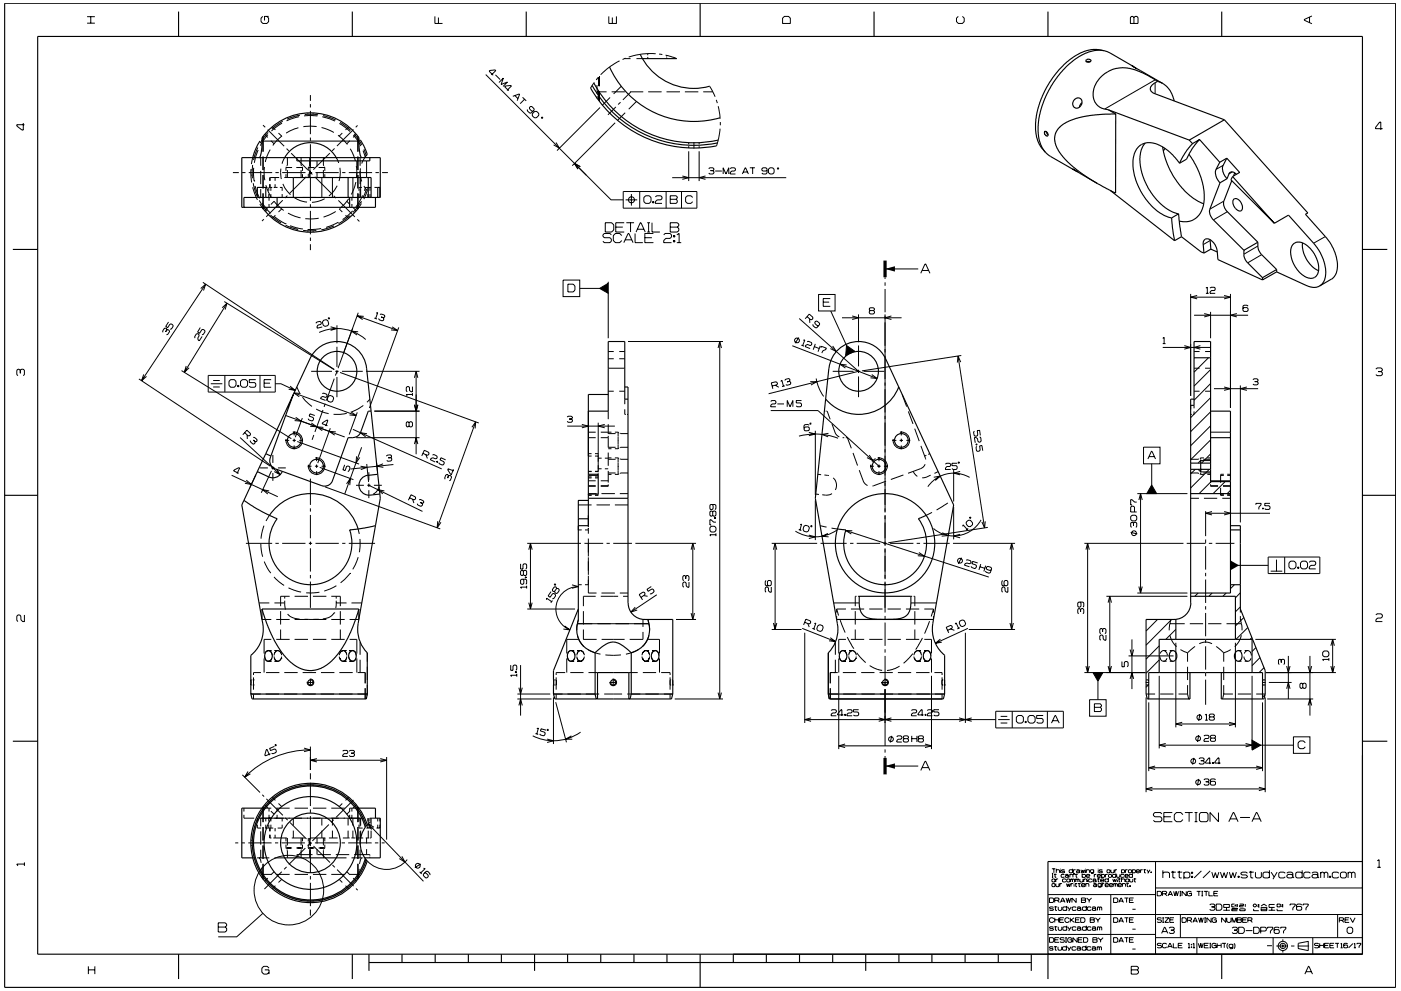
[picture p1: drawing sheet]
<svg xmlns="http://www.w3.org/2000/svg" width="420mm" height="297mm" viewBox="0 0 420 297" stroke-linecap="round" stroke-linejoin="round" font-family="sans-serif">
<g fill="none" stroke="#000" stroke-width=".3">
<path d="M26.1 6.9h2.3M26.1 5h2.3M27.2 5v1.9M78.8 4.9l-.5 .5v1.1l.5 .5h1.3l.5-.5v-1.1l-.5-.5M80.6 4.9h-1.3v1.2M130.4 4.9v2.1h2.3M131.5 5.2v1.8M182.6 4.9v2.1h2.3v-2.1M183.6 5.2v1.8M185.8 18.2l-2.6 1.6-3.1 2.6M187.3 17.6h1.8M187.4 17.5l-.7 .3"/>
<path d="M187.6 17.4l-.2 .1M190.9 17.6h1.7M194.3 16v.6M194.3 17.1v.5M196.6 16.1l-3.9 .1-4.1 .9M197.7 16.2l.9 .1M199.6 16.5l2.9 .9M199.9 16.6v.3M199.9 17.2v.4M202.5 17.4l.4 .2M202.5 17.4v.2M234.7 5.4l.5-.5h1.3l.5 .5v1.6h-2.3z"/>
<path d="M287.4 4.9l-.5 .5v1.1l.5 .5h1.2l.6-.5v-1.1l-.6-.5M339.3 4.9h.4l.4 .4 .3-.4h.5l.4 .4v1.7h-2.3v-1.7zM340.1 5.3v1.7M392.7 5.2v1.5M393.4 4.8l-2.2 1v.3l2.2 1M7 36.9v2.1h-.4l-1.6-1.2v-.4h2.3M78.9 37.5l.6 .6M80.3 38.9l4.9 4.9M80.4 39.7l-2.4 3.2M81.7 38l.9 1M83.5 39.9l1 .9M84.6 36.9l-3.2 2.4"/>
<path d="M84.8 36.4l-3.3 2.3M89.5 38.3l-3.7 1.6M89.7 35l-3.8 1.2M90 34.6l-3.9 1.1M91.2 34.8h4M91.4 34.3l4 .1M92.3 33.9v.2M92.3 34.4v.2M93.1 28.5v1.7M93.1 31.2v1M93.1 33.2v7M93.9 33.9v.2"/>
<path d="M93.9 34.4v.2M95 37.9l-2.3-.1-1.7 .2M96.4 38.2l2.1 .7 1.6 .8M96.6 35l3.9 1.3M96.9 34.6l3.8 1.3M101.8 37l3.1 2.4M102 36.7l3.2 2.4M102.7 39.9l-1 .9M104.6 38l-1 .9M106 38.8l-5 5M107.2 37.6l-.5 .5M145.7 22.4l30.1 30.1"/>
<path d="M147.4 22.4l1.3-1.3-.2-.1-1.6 .1-.2 .2 1.2 1.3M148.6 22.4l1.4 1.4M149.6 24.7l1.4-1.3-.7 1.9 1.9-.7-1.3 1.3M152.1 27.1l1.3-1.3-.2-.2-1.6 .2-.3 .2 1.3 1.2M153.8 28.9l1.9-.7-.6 2M154.4 28.7l.9 .9M156.7 29.2l1.1 1M157.3 29.8l-1.3 1.3M158.2 32.8v.4l.7 .7h.4l.9-.9v-.4l-.7-.7h-.4l-.3 .3v.4l.7 .7h.4M160.4 33.4h.5l.7 .6v.6l-.7 .7h-.6l-.7-.6v-.6zM162.4 35.2l.2-.1 .2 .3-.3 .1zM177.1 26.4h.1"/>
<path d="M178.2 24.7l-1.1 1.7M178.9 23.8v.2M179 25.5l.1 2.7M179.1 28.8v.7M179.1 27.5h2.8M179.5 23.1l-.7 .8M179.5 23.1v2.7M179.5 27.4v2.7M179.8 22.8v3.1M179.8 27.3v3.2M180 32.2l-13 12.9M182.8 20.1h.1"/>
<path d="M183 29.2l-2.4 2.3M183.4 27.5h4M184.5 36.8l-12.9 12.9M184.7 32l-2.4 2.4M186.1 30.6l-.7 .7M186.3 25.9l-2.3 2.3M187.5 33.8l-2.3 2.3M188.9 27.5h4M189.1 27.6l-2.3 2.3M190.8 30.4l-2.2 2.3M194.4 27.5h4M199.9 27.5h4"/>
<path d="M205.4 27.5h4M210.9 27.5h2.9M212.9 25.9l1.6 3.1M214.8 29.9l.3 1M215.4 31.8l.6 3.8M215.9 38.6l-.4 2.9-.6 2.2M216 36.6v1M346.4 24.8v3.3M346.5 23.9l-15.2 8.8M414.6 38.6h-2.1v-.4l1.3-1.6h.3v2.3M69.9 51.7h1.7M72.6 51.7h1"/>
<path d="M74.6 51.7h7M75.3 50.9h.2M75.3 52.5h.2M75.3 50.7v.2M75.3 52.5l.2 2.2M75.3 50.9v1.6M75.8 50.9h.2M75.8 52.5h.2M75.8 56.1l1.4 3.8M75.8 49.4l-.1 4M75.8 47.2l-.4 2M75.9 54.9l1.2 3.9"/>
<path d="M76.1 50.3l.1 4M76.2 54.3h.1M76.5 55.8l1.4 3.7M77.3 44.2l-1.3 3.8M77.4 45l-1.1 3.8M78.2 47.2v2.5M78.2 51.2v4M78.2 56.7v2.5h.9M78.6 42.3h29.1M78.8 41v4.5M78.8 46.9v4.1M78.8 52.5v4"/>
<path d="M78.8 58v4.4M79 40.8v4.7M79 47v4M79 52.5v4M79 58v4.7M79.3 50l-.1 2.3 .2 1.7M79.4 40.3l.9 .9M79.7 56.2h.5M79.7 55.5l1.6 3.6M79.7 59.2h2.3M80.4 40.3l-2.3 3.3M80.6 56.2v1"/>
<path d="M80.6 58.2v1M80.7 59.2v1M80.7 56.2h1M80.9 55.2v1M80.9 53.2v1M81 53.2h2.7M81 53.2v1M81 55.2v1M81 44.8l-.9 2.1-.5 1.7M81.2 56.2v1M81.2 58.2v1M81.2 42.2l1 .9"/>
<path d="M82.1 56.2h1.1M82.5 53.2v1M82.5 55.2v1M82.6 51.7h1M83.3 59.2h2.5M83.9 56.2h.7v1M84.2 50.5l.2 3.2M84.6 40.7l-1.7 1.5-1.1 1.4M84.6 58.2v1M84.6 51.7h7M84.8 55.1l.7 1.4 1.6 1.9M85.3 53.2h2.7"/>
<path d="M85.4 47.2l-.8 1.9M85.8 50.2v1M85.8 52.2v1M85.8 50.2h1.8M85.9 50l-.1 .2M85.9 44.5l.7 .7M86.2 47.2v2.3l-.2 .2M86.2 51v2.2M86.2 58.6l-.7 .8M86.2 59.2h3.1M87.3 45.9l5 5M88.3 59.3a8.4 8.4 0 0 0 3.8 1.3"/>
<path d="M88.9 50.2h1.8M90.3 47.2l.1 2.5M90.3 51v2.2M90.6 50l.1 .2M90.7 50.2v1M90.7 52.2v1M90.8 59.2h4M91.9 53l-5 4.9M92.5 50.2v1M92.5 52.2v1M92.5 50.2h1.8M92.6 50l-.1 .2"/>
<path d="M92.6 51.7h1M92.9 47.2l-.1 2.5M92.9 51v2.2M93 48.2v5M93 51.6l.7 .7M93.1 41.2v1M93.1 43.2v7M93.1 51.2v1M93.1 53.2v7M93.3 51.6l-.8 .7M94.4 53l5 5M94.6 51.7h7"/>
<path d="M95.1 48.2v1.7M95.1 51.6v1.6M95.5 50.2h1.9M96.3 59.2h4M96.5 53.2v6M97 47.2l.1 2.5M97 51v2.2M97.3 50l.1 .2M97.4 59.6a8.8 8.8 0 0 1-3.8 1.1M97.4 50.2v1M97.4 52.2v1M98.9 45.9l-4.9 4.9"/>
<path d="M99.7 53.2v6M100.1 58.7l.7 .7M100.3 44.5l-.7 .7M100.8 47.3h.1M100.8 47.3l.8 1.6M101.1 55.7a8.7 8.7 0 0 1-2.5 3M101.4 40.5l2.8 2.8M101.8 59.2h3.9M101.9 50.3l.1 2.2-.3 1.8M102.6 51.7h1M104.6 59.6l-1.3 1.6-1.4 1.3M104.6 51.7h7"/>
<path d="M104.9 42.2l-.9 .9M105 44.6l1 2 .6 1.7M105.5 59.2v1M105.8 53.2v6M106 40.5l2.2 3.3M106.2 40.1l2.3 3.3M106.7 54.6l-1.3 3.7M106.8 40.3l-.9 .9M106.8 49.7l.2 3.5M107 52.8l-.1 .3M107 48.2v1.7M107 52.1v.2"/>
<path d="M107.3 40.8v4.7M107.3 46.9v4.1M107.3 52.5v4M107.3 58v4.7l.1-.3M107.4 41v4.5M107.4 46.9v4.1M107.4 52.5v4M107.4 58v4.4M107.6 59.2h-1M107.7 58.2v1M108 47.2v2.5M108 51.2v4"/>
<path d="M108 56.7v2.5h-.2M108 52l.5 2.4M108.1 50.5l-.1 1M108.2 53.2v6M108.5 56.2h-.8v1M108.8 58.6l-2.1 3.5M108.9 45.1l.6 1.9M109.1 44.7l.8 2M109.1 55.8l.4 .6M109.4 47.2l-.9 1.8M109.4 56.2h1.9M109.5 56.4l.4 .4"/>
<path d="M109.5 56.4l-.2 .8M109.9 56.8l-1 2.3M109.9 56.8a1.2 1.2 0 0 1-.2 1.5l-.6 1.4M109.9 48.2v5M110.3 56.2v1M110.3 58.2v1M111 56.2v1M111 58.2v1M112.3 56.2h1M112.6 51.7h1M114.6 51.7h1.7M166.7 42.7l1.1 1.7-1.8-1"/>
<path d="M172.3 49l11 10.9h3.6M174 50l-1.7-1 1 1.7M186.9 57.4h22.1v5h-22.1zM187.6 59.9h3.5M189 59.1h-.1M189.4 58.2v3.4M191.9 57.4v5M193.1 59.2l.5-.5h1.1l.5 .5v1.3l-.5 .5h-1.1l-.5-.5zM196.6 59l.3-.3h1.3l.3 .3v.6l-.3 .3h-1.1l-.5 .6v.5h1.9M199.8 57.4v5M201 58.7h1.8l.3 .3-.3 .7 .3 .4v.5l-.3 .4h-1.8zM201 59.7h1.8"/>
<path d="M201.6 53.3h34.2M204.4 57.4v5M204.6 52.8l1.9 .5-1.9 .5M206.5 42.8v.5M206.5 43.8v.6M206.5 45.3v9M207.7 59.2l-.5-.5h-1l-.6 .5v1.3l.6 .5h1l.5-.5M208.1 42.6v1.9M209.7 42.8v.5M209.7 43.8v.6M209.7 45.3v9M211.6 52.7l-1.9 .6 1.9 .5"/>
<path d="M212.6 50.6l.2-.3h1l.3 .3-.3 .5M213.1 51.1h.7M213.8 51.1l.3 .3v.5l-.3 .3h-1l-.2-.3M214.5 51.3h2M216.9 52.2v-1.9l.8 1.9 .9-1.9v1.9M219 50.6l.2-.3h1.1l.3 .3v.4l-.3 .3h-.9l-.4 .4v.5h1.6M222.6 52.2l.9-1.9 .9 1.9M222.9 51.6h1.3M224.9 50.3h1.5M225.7 50.3v1.9M230 51l-.3 .3h-.9l-.3-.3v-.4l.3-.3h.9l.3 .3v1.3l-.3 .3h-.9l-.3-.3M230.9 50.3h.8l.5 .4v1l-.5 .5h-.8l-.4-.5v-1z"/>
<path d="M233.3 50.3l.2 .1-.1 .3-.3-.2zM366.8 49.6l-2.1 1.2M369.6 51.5l-1 .7M77.8 60.1l2.3 3.2M77.9 61.2l.7 .9M78.7 60.8l2.5 3.1M79.1 65.7l-.5 .6M80.3 62.2l-.9 1M80.7 61.1v1M81.1 64.4l3.2 2.4M81.2 61.3l1-1 1 1.2 1.9 1.6M82.3 64.9l3.3 2.2"/>
<path d="M82.6 64.5l-.9 .9M84.5 62.6l-1 .9M84.8 60l-5 5M85.6 67.1h.1M85.6 67.5l3.8 1.3M86.4 63.9l2.2 1 1.5 .4M87 67.7l3.8 .9M90.9 69l4 .1M92.3 69.3v.3M93.1 61.2v1M93.1 63.2v7M93.1 71.2v1"/>
<path d="M93.1 73.2v1.8M93.9 68.8h-1.6v.2M93.9 68.8v.2M93.9 69.3v.3M95.6 65.4l-1.8 .2-2.2-.1M96.3 68.5l-2.4 .3M100.2 67.7l-3.8 1.2M100.7 63.4l-2 1.1-1.7 .6M101.5 66.6l-3.7 1.6M101.5 60.1l4.9 4.9M101.7 62.6l1 .9M103.6 64.5l1 .9"/>
<path d="M104 60.3l.9 1M104.8 64.7h.1M104.8 64.7l-3.3 2.3M104.9 62.1h.1M105.5 61.1v1M105.8 63.2l-3.1 2.6M105.9 62.2l.9 1M107.1 65.7l.7 .7M108.2 60.5h.1M108.2 60.5l-2.4 3.2M108.4 61l-1 1.4M181.5 66.8h1.9l.7 .6v1.5l-.7 .7h-1.9z"/>
<path d="M183.3 70.4l-.4-.4h-1.7l-.4 .4v.4l.4 .4h1.7l.4 .5v.6l-.4 .4h-1.7l-.4-.4M184.7 68.1h2.1M186.5 70.6l-.7-.6h-1.2l-.7 .6v1.5l.7 .6h1.2l.7-.6M187.1 72.7l1.3-2.7h.2l1.3 2.7M187.2 66.8h-2.5v2.8h2.5M187.5 71.9h1.9M187.8 66.8h2.4M189.1 66.8v2.8M190.5 70v2.7h2.3M190.8 69.6l1.2-2.8h.2l1.3 2.8M191.2 68.7h1.9M193.4 71.2h2.1"/>
<path d="M194.1 66.8h.8M194.1 69.6h.8M194.5 66.8v2.8M195.5 66.8v2.8h2.4M195.7 60.5h.4v.3h-.4zM195.9 60.5v.3M196 70h-2.6v2.7h2.6M199 70.4l.5-.4h1.5l.4 .4v.6l-.4 .5h-1.3l-.7 .6v.6h2.4M201 66.8h2.1l.5 .4v.4l-.5 .5 .5 .4v.6l-.5 .5h-2.1zM201 68.1h2.1M202 72.1h.4v.4h-.4zM202 70.6h.4v.4h-.4z"/>
<path d="M202.2 70.6v.4M202.2 72.1v.4M203 72.7h1.3M203 70.4l.7-.4v2.7M362.9 72.1l-2.1 1.2M367 60.3l-4.2 2.4M368.1 63.5l-4.2 2.4M377.2 73.7l-4.2 2.5M378.4 76.3l-4.2 2.5M397.5 70.9l-3.5 2M50 98.9v-.4l-.7-.1-.5 .8 .1 .4M50 98.9l-.3 .5"/>
<path d="M50 98.9l.4-.1 .4 .6-.5 .8-.4 .1M50.5 96.5l-.8 1.3 .6 .4 .7-1 .4-.1 .5 .3v.4l-.5 .8-.4 .1M60.1 98.2l-.8 1.3 .6 .4 .6-1.1 .4-.1 .5 .3 .1 .4-.5 .8-.4 .1M60.2 86.5l1.5-1.3-.7 1.9M60.8 84.6l39.4 26.1M61.7 85.2l-19.2 28.9M66.6 92.2l1.5-1.3-.6 1.9M67.3 90.4l32.9 20.4M68.1 90.9l-12.8 20.7M94.7 96.9l.3-.3 .9-.3 .5 .6-.2 .3-.9 .2-.3 .6 .2 .4 1.4-.4M95.7 99.7a12.8 12.8 0 0 1 14 2.1M97 96l.8-.2 .5 .3 .3 1-.3 .5-.9 .2-.5-.3-.2-.9z"/>
<path d="M98.5 95.3h.3v.3l-.3-.1zM99.1 98l1.9 .5-1.9 .5M101 97.5v5.4M105.8 98.3l-2.8 7.5M107.1 94.7l12.1 4.4M107.4 99.4l-1.9-.1 1.6 1.1M107.4 93.7l-6 16.7M109.1 94.8l-2-.1 1.7 1.1M112.3 95.3l.7 .3M112.8 93.8l.5-.1-.7 1.8M114 94.3l.3-.2 1 .3 .1 .4-.4 .4M114.3 95l.7 .2"/>
<path d="M115 95.2l.1 .4-.5 .6-.9-.4-.2-.3M117.6 98l1.6 1.1-1.9-.2M119.6 98.1l-8.8 24.2M168.9 84h5v4.9h-5zM170.3 85.2h1.6l.5 .5v1.3l-.5 .5h-1.6zM173.9 86.4h5.9M179.8 86.4l2.6-1.5v3zM182.4 84.5v.4M182.4 87.9v13.5M239.7 95.5l17.8 15.8-27 6.7M242.1 94.9l1 .9 .7-.3v-.4l-1.1-1-1.2 1.4M242.8 95.5l.1 1.3"/>
<path d="M243.8 97.2v.4l.8 .7h.3l.9-1v-.4l-.8-.7-.6 .4v.4l.7 .6h.4M245.5 88.3h4.9v4.9h-4.9zM246.9 90.6h1.8M249 89.5h-2.1v2.3h2.1M249.1 93.2l4.8 10.3M252.5 95.2h17.9M255.6 94.7l1.9 .6-1.9 .5M257.5 94.2v8.4M260.9 93.1l-.2-.3 .2-.6h1.1l.2 .3-.2 .6M260.9 93.1l-.2 .3 .2 .7h1.1l.2-.3v-.4l-.2-.3M260.9 93.1h1.1M265.4 83.1v.5"/>
<path d="M265.4 84.6v1M265.4 86.6v7M265.4 94.2v59.4M265.4 80.6h10M267.3 94.7l-1.9 .6 1.9 .5M276.1 81.9l1.3-2.8h.2l1.3 2.8M276.6 81.1h1.9M357.1 88.1v30.6M357.1 89.1h11.9M358.1 94.5h16.2M359 88.6l-1.9 .5 1.9 .5M361.1 94l1.9 .5-1.9 .5"/>
<path d="M361.7 86.4l.4-.3v1.8M361.7 87.9h.8M362.9 86.4l.3-.3h1l.2 .3v.4l-.2 .3h-.9l-.4 .4v.4h1.5M363.1 93.5v7.9M367.1 88.6l1.9 .5-1.9 .5M369 88.1v34.1M370.9 94l-1.9 .5 1.9 .5M374.3 91.8l-.3-.3h-1l-.3 .3v1.3l.3 .2h1l.3-.2v-.6l-.3-.3h-1l-.3 .3M6.1 111l-.4-.3h-.3l-.4 .3v1.3l.4 .3M6.1 111l.3-.3h.6l.3 .3v1.3l-.3 .3M6.1 111v.9M41.7 113.6l39.3 26.1"/>
<path d="M43.1 112.2l-.6 1.9 1.4-1.3M54.4 111.1l33 20.4M55.8 109.7l-.5 1.9 1.4-1.4M60.6 100.8l-.8 1.4-.4-.3-.1-.6 .4-.7-.1-.4-.7-.1-.5 .8 .1 .4M62.4 112.5h20.1v5h-20.1zM63.2 115h3.5M63.9 116h2M63.9 114.1h2M67.4 112.5v5M69.2 113.8h1.1l.5 .5v1.2l-.5 .6h-1.1l-.5-.6v-1.2zM71.3 115.5h.3v.4h-.3zM71.5 115.5v.4"/>
<path d="M72.1 114.3l.6-.5h1l.5 .5v1.2l-.5 .6h-1l-.6-.6zM76.7 113.8h-1.9v.9h1.6l.3 .3v.7l-.3 .4h-1.3l-.3-.4M78 112.5v5M79.2 114.9h1.8M81.3 113.8h-2.1v2.3h2.1M82.5 115h1.7l4.3 2M87 115.7l1.5 1.3-1.9-.3M88.1 117.8l18.7 6.7M89 116l.9 1.8M90.1 117.9l-2-.1 1.6 1.1M90.7 119l1.1 1.4 1.7 1.4M93.3 111.3h6.3"/>
<path d="M96.6 118l.4-.2 1 .4v.8l-.4 .1-.8-.3-.5 .3-.2 .4 1.5 .5M98.5 118.8l.5-.3 .8 .3 .3 .6-.4 .9-.5 .3-.8-.3-.3-.6zM100.2 113.5l-2.3 6.6M100.5 111.3h1.1M101 103.9v6.1M101 111v1M101 113v6M101.1 111.2l-.5 1.4M102 111.6l41.6 15.2M102.6 111.3h6.2M109.8 111.3h16M110.9 119.6l-.8 1"/>
<path d="M123.7 118.2h-1.9l.3 .5M123.7 115.9v1.5h-.4l-.5-.4v-.8l-.3-.3h-.4l-.3 .3v.9l.3 .3M123.7 117.8v.9M124.3 113.2l.5-1.9 .5 1.9M124.8 111.3v24.8M182.4 110.4h5M182.4 107.5h1.7M182.4 117.3h1.7M182.4 105.4h1.7M185.7 107.5h1.7M185.7 117.3h1.7M185.7 105.4h1.7"/>
<path d="M187.4 119.6v1.6M188.3 102.4h28.5M215.4 104.3l.5-1.9 .5 1.9M215.9 102.4v107.1M231.6 115.7l1.4-.3 .2-.4-.2-.4-.3-.2-1.4 .4 .5 1.7M232.5 115.5l1 .6M234.1 114.3l.4-.3 .4 1.7M235.4 115.7l-.9 .2M235.4 114l.2-.3 .9-.2 .4 .4-.2 .4M236.7 114.3l-.7 .2M236.7 114.3l.4 .2 .1 .4-.2 .3-1 .3-.3-.2M237.6 103.6l25.5 9.9"/>
<path d="M238.3 101.8l.1 .6 .3 .3h.6l.4-.3M238.4 101.7l-.1 .1M239.2 101.3l-.5 .1-.3 .3M239.2 101.3h.1M239.3 101.3l.4 .5v.5M239.6 101.2l-1.1 1.7M239.7 102.3v.1M240.3 103.5l.8 .3M240.9 102l.5-.1-.7 1.7M242.1 102.4l.3-.1 .9 .4 .1 .7-.4 .2-.8-.4-.6 .3-.1 .4 1.4 .6M243 114.4h1.9l-1.7 1M244.2 103.9l1.5 .6"/>
<path d="M244.5 103.1l-.6 1.7M244.8 113.5a12.9 12.9 0 0 0 2.2 5.3M246 103.7l-.7 1.7M246.2 104.2l.1-.4 1.5 .6-.2 .4-.8 .4-.3 .6M249.7 103.7l1.1 1.7-1.8-.9M249.7 111.3h6.3M253.9 103.6l2.4 1.7-2.7 1.2zM253.9 109.4l-2-.2 1.6 1.1M257 111.3h1M257.5 103.6v6.2M257.5 110.8v1M257.5 112.8v6.2"/>
<path d="M259 111.3h6.2M261.4 112.3l1.7 1.2-2-.3M270.6 118.2l1.3 3.7M287.3 106.7l8 51.5M288.1 108.5l-.8-1.8-.2 2M288.3 106.6l-29.8 4.6M348.7 104.1h14.3M348.7 101.4l.4-.3v1.9M348.7 103h.8M355.2 103.6l1.9 .5-1.9 .6M358.1 110.4h1.7M358.1 117.3h1.7"/>
<path d="M358.1 105.4h1.7M358.2 107.2l-.1 .1M360 103.6l-1.9 .5 1.9 .6M361.4 110.4h1.7M361.4 117.3h1.7M361.4 105.4h1.7M362.4 107.2l-4.3 4.3M363 119.2l-5.9 6M363 115l-4.9 5M363 110.8l-4.9 4.9M364.1 116.5h13.2M367.1 116l1.9 .5-1.9 .5"/>
<path d="M372 115.5v41.1M373.9 116l-1.9 .5 1.9 .5M375.8 113.8l.2-.3h1l.3 .3-.3 .6M376.3 114.4h.7M377 114.4l.3 .3v.4l-.3 .3h-1l-.2-.3M412.6 110.7l.4-.4h1.2l.4 .4v.3l-.4 .4M413.3 111.4h.9M414.2 111.4l.4 .3v.6l-.4 .3h-1.2l-.4-.3M72 131.2l12 11.1M73.4 129.7l1 .9h.4l.3-.3v-.4l-1.1-.9-1.2 1.3M74.1 130.4l.1 1.2M75.1 132v.4l.7 .7h.4l.3-.3v-.4"/>
<path d="M75.9 131.1h.4l.8 .6v.5l-.6 .2M76 131.9l.5 .5M81.8 136.4v2.4M81.8 139.7v1.1M85.6 132h1.1M85.7 124.5l17.7 6.5M87.8 132h.9M87.8 129.5a2.48 2.48 0 0 1 2.9 2.3 2.48 2.48 0 0 1-2.6 2.7 2.48 2.48 0 0 1-2.3-2.9M88.2 129.3v1.2M88.2 131.5v1M88.2 133.5v1.2M88.7 125.1l1.6 1.1-2-.1"/>
<path d="M89.2 132.3l18.5 6.8M89.7 132h1.2M90.7 125.3l-2.1 5.8M92.3 139.7h1.1M93.4 126.8l1.6 1.1-2-.1M94.1 130.4l-.5 1.4M94.4 124.5l-1.4-.5-.3 .7 1.2 .4 .2 .4-.2 .5-.4 .2-.9-.3-.2-.4M94.4 139.7h1M94.5 137.3a2.47 2.47 0 0 1 2.9 2.3 2.47 2.47 0 0 1-2.6 2.6 2.47 2.47 0 0 1-2.3-2.9M94.8 122.6l1.6 .8 2.1 .6M95 137.1v1.1M95 139.2v1.1"/>
<path d="M96.4 139.7h1.2M96.9 122.9l-2.5 6.6M97 128.1l-2-.2 1.6 1.2M97.5 121l-.3 1M98.2 127.6l-1.6-.6 .1-.3 1.3-.8 .3 .1-.6 1.7M99.1 128.4l-3.8 10.4M100.7 129.5l-2-.2 1.7 1.1M103.4 139.3l-.6 1.5 .7 .3 .4-1.3 .4-.1 .5 .2 .2 .3-.4 1-.3 .2M104 123.9l-1.9 .3h-2.1M105.2 123.4l1.6 1.1-2-.1M105.8 128.7l26.7 11.8M106.8 131.2h19"/>
<path d="M106.9 136.8l-.1 2 1.1-1.7M107.1 123.6l-2.4 6.6M108.1 139.7l2 .4-1.9 .7M108.5 134.1l-5.1 14M109 121.5l-1.7 1.1-1.9 .8M110 139.1l.5 5.3M110.1 130l-2-.3 1.5 1.2M112.3 123.2h13.5M112.9 138.8l.3 2.4M114.9 139l-1.9 .7 2 .4M115.9 136.7l.2-.3 1-.1 .3 .6-.2 .3M117.2 137.2h-.7"/>
<path d="M117.2 137.2l.3 .2v.4l-.2 .4-1 .1-.3-.3M118 139.2l-12.9 1.4M122.7 126.7l.3-.3h.4l.3 .3v1l-.3 .3h-.4l-.3-.3M122.7 126.7l-.3-.3-.6 .3v1l.3 .3 .6-.3M122.7 126.7v1M124.3 133.1l.5-1.9 .5 1.9M124.3 121.3l.5 1.9 .5-1.9M126.8 135.9l1.3 .6 .6-.6-.2-.3-1.2-.6-.8 1.7M127.7 136.3l.5 1.1M129.7 136.4l.4-.2 .9 .5 .1 .3-.1 .4-.4 .1-.8-.3-.6 .2-.1 .4 1.4 .7M131 138.2l.3 .1-.1 .3-.3-.1zM131.1 138.3v.3"/>
<path d="M133.6 137.8l-1.4-.6-.3 .6 1.2 .6 .2 .3-.3 .6-.3 .1-1-.4-.1-.4M141.5 128.1l1.2-1.6-.2 1.9M142.7 126.5l-11.6 31.7M170.1 125l.3-.2h1l.3 .2-.3 .6M170.1 127.7h14.3M170.7 125.6h.7M171.4 125.6l.3 .3v.4l-.3 .3h-1l-.3-.3M174.5 127.2l1.9 .5-1.9 .5M176.4 136.7h1M176.4 136h1M176.4 131.2h2.2M176.4 129.5h2.2"/>
<path d="M178.4 136.7h1M178.4 136h1M179.4 126.7v14.9M179.4 137.3h1M180.2 131.2h2.2M181.4 127.2l-2 .5 2 .5M181.4 137.3h1M182.4 123.2v2.4M182.4 127.1v3M182.4 130.6v3.6M182.4 135.6v4M182.4 137.7h2.2"/>
<path d="M182.4 134.1h2.2M182.4 130h2.2M182.4 134.5h1M182.4 137.2h1M183.4 129.5h-3.2M184.4 129.5h1M184.4 134.5h1M184.4 137.2h1M185.4 130.8v2.4M185.4 133.3v1.2l.2-.1M185.4 138.6v2.3M185.6 129.7l-.2-.2v1.2"/>
<path d="M185.6 137.4l-.2-.2v1.3M185.9 137.5l2.4 .2M185.9 129.8l2.4 .2M187.4 122.7v1.5h.3M188 124.2h.3M188.3 134.1l-2.4 .1M231.1 120.4l.3-.3h1l.3 .7-.3 .3h-.8l-.5 .4v.4h1.6M231.1 123.1h14.2l18.3 16.6M233.1 121.1h2M236.1 121.9v-1.8l.8 1.8 .9-1.8v1.8M239.6 130.7l.7-.1a19.2 19.2 0 0 1 11 .8M240.4 120.1h-1.6v.7h1.3l.3 .3v.5l-.3 .3h-1l-.3-.3"/>
<path d="M242.6 129.6l1.9 .5-1.9 .5M242.7 127.5l-.4-.3-1 .1-.2 .3 .1 1.3 .3 .3 1-.1 .2-.4v-.5l-.3-.3-1 .1-.3 .4M243 126.8l.2 .1-.1 .3-.2-.2zM244.5 129.1v19.2M247.2 123.2h.3M247.8 123.2h.3l.9 2.5M248.5 129.9l-2 .3 1.9 .7M249.5 127.1l1.1 2.9 1.1 .9M252.7 131.2h.5M253.7 131.2h.4M254.1 131.2l1.2 3.2M255.8 135.8l1.4 3.7"/>
<path d="M260.7 136.4l1.1 1.6-1.8-.8M260.9 139.7h1.2M262.6 137.5l-1.1 .9M263.1 139.7h1M263.2 137.3a2.48 2.48 0 0 1 2.9 2.3 2.48 2.48 0 0 1-2.7 2.6 2.48 2.48 0 0 1-2.2-2.9M263.6 137.1v1.1M263.6 139.2v1.1M265.1 139.7h1.2M267.6 132h1.2M269.8 132h1M269.9 129.5a2.48 2.48 0 0 1 2.9 2.3 2.48 2.48 0 0 1-2.6 2.7 2.48 2.48 0 0 1-2.3-2.9M270.3 129.3v1.2"/>
<path d="M270.3 131.5v1M270.3 133.5v1.2M271.8 132h1.2M272.4 123.3l1.4 3.7M274.3 128.5l1.4 3.7M276.2 133.6l1.4 4.1M277.4 139.2a2.17 2.17 0 0 1-1.4 1.3l-3.7 1.4M277.8 136.4l-.5 .3M278.8 136l-.5 .2M283.5 139.2l.3-.3h1l.3 .3v.4l-.3 .2h-.8l-.5 .5v.4h1.6M287.1 138.9h-1.6v.7h1.3l.3 .2v.6l-.3 .3h-1l-.3-.3M287.4 138.5l.3 .1-.1 .3-.3-.2z"/>
<path d="M292.2 129.2l-.2 .3 .1 1 .4 .3 .5-.1 .2-.4-.1-1.2 .7-.1 .2 1.5M292.7 133.1h.2l.1 .3h-.3zM292.9 133.8l-.2 .3 .2 1 .3 .2 .5-.1 .3-.3-.2-1.3 .7-.1 .2 1.6M293 133.2l-.3 .1M293.8 130.9l.3 .3 .2 1-.3 .3-.7-.2-.1-.8-.5-.4-.5 .1 .3 1.5M342.9 134h5v5h-5zM344.3 137.6l1-2.3 1.2 2.3M344.6 136.9h1.6M345.4 139v6.4M357.1 124.2h.3M358.1 123.3v.9h-.3M358.1 121.5v.9"/>
<path d="M359.6 137.5l-2.5 .2M360.1 137.2l-.3 .2M360.1 137.2v.6M360.1 138v.3M360.1 137.2h1M360.8 137.7h2.3M362.1 137.2h1M363 136.1l-2.7 2.7M363 131.9l-5.9 5.9M363 127.6l-5.9 6M363 123.4l-5.9 6M363.1 138.1h-3l-.8 .7"/>
<path d="M363.1 129.5h5.9M69.5 142.5l13.8 6.4M71.6 141.9l-1.5-.8 1.5-.9 .3 .1-.8 1.6M73.9 143.9l1.5 1.3-2-.3M76.7 142.3l-1.7 3.8M78 140.3h2.3M79.2 157.6l-.9 3.9M80.7 147.2l-1.9-.4 1.5 1.3M80.8 154.5l-1 1.7M81.3 140.3h1M81.4 141.1l-3 6.6M81.8 141.8v2.3"/>
<path d="M83 140.6l1 1.7-1.7-.9M83.4 140.3h2.3M93.1 143.5v7.8M93.1 152.4v.9M93.1 154.4v6.9M95 141.2v1.2M95.9 140.1l10.1 3.7M97.4 145.9l34.6 12.6M103.9 145l1.2-1.6-.2 2M106.8 145.5h2.3M107.4 158.6l.3 1.5M110.2 145.5h.9"/>
<path d="M110.6 145.5l16.1 7.8M110.6 141.6v2.3M110.6 145v1M110.6 146.9v2.4M112.1 145.5h2.4M113.6 145.8l-.5 1.4-1.2 .9M115.3 147.2l-2-.4 1.5 1.2M122.9 149.2l1.2 .6 .4-.1 .2-.4-.2-.4-1.2-.6-.8 1.6M123.7 149.6l.4 1.2M125.7 149.8l.4-.1 .9 .4 .1 .4-.5 .4M126 150.6l.6 .3M126.6 150.9l.1 .4-.2 .3-.3 .2-.9-.5-.2-.3"/>
<path d="M131.3 156.2l-.2 2 1.1-1.6M134.5 142.7l-.2-.4-.6 .1-.3 .9 .1 .3M134.5 142.7l-.3 .6M134.5 142.7l.8-.1 .1 .4-.3 .9-.4 .2M136 140.6l-.6 1.6h-.3l-.8-1.4 .1-.3 1.7 .6M173.4 151.3h4M173.4 158.8h1.1M175.4 158.8h1M176.4 148.4h1M176.4 141.4h1M176.4 141.3h1M176.4 143h1"/>
<path d="M176.4 143.3h1M176.4 148h2.5M176.4 142.5h3M176.4 145.6h2.2M176.4 144.1h2.2M176.4 157.6v.3M176.4 158.2v1.8M176.4 145.8h2.2M178.4 141.4h1M178.4 141.3h1M178.4 143h1M178.4 143.3h1"/>
<path d="M178.9 151.3h4M179.4 141.9v.3M179.4 148.1v.1M179.4 148.3l-1 .1M179.4 140.5h1M180.2 145.6h2.2M180.2 144.1h2.2M180.4 148h4M181.4 140.5h1M182.4 141.8h2.2M182.4 141.1v3.6M182.4 145.2v.6h-2.2"/>
<path d="M182.4 142.2h1M184.4 142.2h1M184.4 151.3h3.9M185.4 141v1.2l.2-.1M185.9 148h2.4M188.3 141.8h-2.2l-.2 .1M213.3 157.7h1l.4 .5v.8l-.4 .5h-1l-.4-.5v-.8zM213.6 151.2l.3 .3v1l-.3 .2-.7-.2v-1l.2-.3h1.3l.3 .3v1l-.3 .2M213.7 153.4l.3-.2 .7 .2v1l-.3 .3h-.4l-.3-.3M213.7 153.4l-.3-.2-.5 .2v1l.2 .3 .6-.3M213.7 153.4v1M214.3 155.1h.3v.3h-.3z"/>
<path d="M214.3 155.2h.3M214.7 159.9v.8M214.7 156.5h-.7l-.7-.7h-.4v1.6h.4M239.5 158.7l.8 .3M239.9 157.3l.5-.2-.5 1.8M241.1 157.7l.5-.3 .8 .3 .3 .5-.3 1-.5 .3-.8-.3-.3-.5zM243.2 157.6h.3v.3h-.3zM244.5 150v11.9M244.6 148.1l1 .1M245.2 142.2l1 .1M246 157.6l1.9 .4M247.2 142.4l1.4 .1"/>
<path d="M248.3 159.9l-1.8 .8 2 .2M249.4 158.3l1.8 .3M249.5 148l-1.4 .4-1.5-.1M249.9 143.2l.2 .2a2.93 2.93 0 0 1 .4 3.5M251.1 158.8a11.4 11.4 0 0 1-12.6 .4M253.6 159l42.9 14M255.6 159.1l-2-.1 1.7 1.1M257.7 140.9l1.4 3.7 1.1 .9M263.6 141.2v1.2M265.4 154.4v9.2M265.7 144.2l-4 1.5M270.9 142.4l-3.7 1.3"/>
<path d="M273.9 141.3l.5 .9 .7 .6M279.1 142.4l-1.3 .6-1.2 .2M279.5 153.6l-1.8 .9M280 143l2-.3-1.5 1.3M281.3 141.4l-1.1 .5M282.6 159.7l1.8 .8-2 .2M284.3 150.8l-3.4 2.1M285.3 150h.1M286 140.8v9.5M286 152v9.7M287.9 141.3l-1.9 .5 1.9 .5M288.7 157.8l.1-.5 1.3 1.4"/>
<path d="M289.8 156.5l.6-.6 .6 .1 .7 .7-.1 .6-.6 .6-.6-.1-.6-.7zM290.4 158.4l-.7 .6M290.8 143.1a9.5 9.5 0 0 0-12.5 2.8M290.9 155l.3 .3-.3 .1zM294.2 155.8a9.4 9.4 0 0 1-14.2 2.6M295.5 156.3l-.2 1.9-.8-1.8M296.2 158.1l-29.8 4.6M339.1 159.6l2 .4M339.5 154.4h1l.4 .5v.8l-.4 .4h-1l-.4-.4v-.8zM339.9 156.8l-.3-.2-.5 .2v1l.3 .3M339.9 156.8l.3-.2 .7 .2v1l-.2 .3M339.9 156.8v.7"/>
<path d="M340.2 153.5v-1.5l-.3-.3h-.5l-.3 .3v1.5h1.8M340.9 150.5h-.7l-.7-.7h-.4v1.5h.4M341.1 148h15M341.5 149.9l.6-1.9 .5 1.9M342.1 148v29.8M345.4 145.4l1.5 2.6h-3zM357.1 149.4h2.5M357.1 141.8h2.2l.3 .1M358.5 140.7l-1.4 1.3M359.3 140.7l.8 .7h3M359.8 142.1l.3 .1M360.1 140.7h.1"/>
<path d="M360.1 140.9v.6M360.1 141.6v.6M360.1 142.2h1M360.8 141.8h2.3M361.1 149.4h3.9M361.6 153.2v7.5M361.6 153.8h19.3M362.1 142.2h1M362.7 140.7l-5.6 5.6M363.1 144.4v.4M363.1 145.2v.6h2.2M363.1 145.6h2.2"/>
<path d="M363.1 144.1h5.9M363.2 144.4l-3.6 3.6M363.5 153.3l-1.9 .5 1.9 .5M366.1 146.2v2.2h.9M366.1 142.5h.9M366.1 148.1h.9M366.1 142.4v2.3M366.6 149.4h2.4M366.8 145.6h2.2M366.8 145.8h2.2M367 142.2l-.9 .1M367.1 153.3l1.9 .5-1.9 .5"/>
<path d="M367.4 144.4l-3.6 3.6M368 148.4h1M368 142.5h1M368 142.2h1M368 148.1h1M369 147l-1 1M376.6 151.3v-.4h1.6v.4l-.7 .7v.7M378.6 152.3h.3v.3h-.3zM378.8 152.3v.3M380.9 150.9h-1.6v.7h1.3l.3 .2v.6l-.3 .3h-1l-.3-.3M73.7 162.9h7.9M78.2 162.9l.6 4"/>
<path d="M79.2 168.3l2 3.5M82.2 172.9l1.4 1.4 1.6 1.2M82.6 162.9h1M84.6 162.9h7M85.4 178.7v.7M86.5 176.2l1.6 .7 2.2 .6M86.9 178.7h-2.7v3M88.3 178.7h4.1M92.6 162.9h1M93.1 162.4v.9M93.1 164.3v7M93.1 172.3v1.1"/>
<path d="M93.1 174.3v7.9M93.8 178.7h4.1M94.6 162.9h7M95.8 177.5l-4 .2M99.4 178.7h2.7v3M100.8 178.7v.7M100.9 175.6l-3.7 1.6M102.6 162.9h1M104.6 162.9h7.9M104.9 171.9h.1M104.9 171.9l-2.8 2.8M107.4 167l-.8 2.1-.8 1.5"/>
<path d="M107.9 161.5l.1 2.3-.3 1.7M156.1 169v1.6h.7v-1.3l.3-.3h.6l.2 .3v1l-.2 .3M156.8 173.6l.3 .3v1l-.3 .2-.7-.2v-1l.3-.3h1.3l.2 .3v1l-.2 .2M157 171.2l-.3-.3-.6 .3v1l.3 .3 .6-.3M157 171.2l.3-.3h.4l.2 .3v1l-.2 .3h-.4l-.3-.3M157 171.2v1M157.5 172.9h.3v.3h-.3zM157.5 173.1h.3M157.9 176h-1.8l.3 .4M157.9 175.6v.8M158.1 162.9h16.1M158.6 164.8l.5-1.9 .5 1.9"/>
<path d="M159.1 162.9v19.6M163.9 179.8v-.5l1.5 1M165.3 177.3l-.9 1.3 .6 .4 .7-1 .4-.1 .4 .3 .1 .4-.5 .8-.5 .1M165.7 180l-.5 .7M166.2 175.1l.3-.1 .2 .3-.3 .1zM166.9 176.4l.7 .2 .1 .4-.5 .8-.5 .1-.4-.6M166.9 176.4l-.3-.5h-.4l-.6 .8 .1 .5 .6 .1M166.9 176.4l-.6 .9M171.5 175.3l1.9 .5-1.9 .5M173.4 175.3h1.1M173.5 175.8a6.7 6.7 0 0 0-6.7 5.5 6.7 6.7 0 0 0 4.1 7.5M175.3 162.9h5.6"/>
<path d="M175.4 175.3h1M176.4 172.6v5.2h2.5M176.4 161.4v5.4M176.4 167.1v5.2M178.6 178.7h-3.6v3M180.2 178.7h5.2M180.4 177.8h4M181.9 162.9h1M183.9 162.9h5.6M185.9 177.8h2.4M186.9 178.7h1.4M190.5 162.9h18.2"/>
<path d="M192.2 179.1l1.2-.8-.2-.7-.4-.1-1.1 .7 1 1.6M193 178.5l1.2 .2M195.3 175.8l-1.3 .9 .4 .5 1.1-.7 .4 .1 .3 .5-.1 .4-.8 .6-.4-.1M197 178.3l-7.8 5.2M205.7 172.8l-.3-.3-.6 .3v1l.3 .3M205.7 172.8l.2-.3h.4l.3 .3v1l-.3 .3M205.7 172.8v.7M206.6 174.5v1.5h-.4l-.4-.4v-.8l-.3-.3h-.4l-.3 .3v.9l.3 .3M207.3 164.8l.5-1.9 .5 1.9M207.8 162.9v22.8M214.7 160.3h-1.8l.2 .4M229.7 174l-.2 .3v1l.2 .3h1.3l.3-.3v-1l-.3-.3h-.5l-.3 .3v1l.3 .3"/>
<path d="M231.3 175.9v1.6h-.4l-.4-.4v-.9l-.3-.3h-.5l-.2 .3v1.1l.2 .2M231.4 162.9h13.7M231.9 164.8l.6-1.9 .5 1.9M232.5 162.9v25.8M242.6 160.4l1.9 .5-1.9 .5M246.1 162.9h7.8M254.9 162.9h1M256.9 178.7h-.4v3M256.9 162.9h7M257.3 178.7h.4M264.9 162.9h1M265.4 164.3v9.3"/>
<path d="M265.4 174.3v9.3M266.9 162.9h7M273.2 178.7h.4M274 178.7h.4v3M274.9 162.9h1M275.6 165.6l1.6 1.1-2-.1M276.9 162.9h7.9M285.8 162.9h18.6M287.9 160.2l-1.9 .5 1.9 .5M288.1 167.4h.1M288.4 167.2l-1 1.8M289.8 167.9l.3-.1 .9 .3 .2 .3-.5 .6-.8-.3-.5 .3-.1 .4 1.4 .5"/>
<path d="M293.2 168.7l-1.5-.4-.2 .7 1.2 .3 .2 .4-.2 .5-.3 .2-1-.3-.2-.3M293.9 169.9l1.5 .4M294.1 169.1l-.5 1.7M295.6 169.5l-.5 1.8M297.3 170.8l-.4 .2-1-.3-.1-.4 .1-.4 .3-.1 1 .3 .2 .3-.4 1.2-.4 .2-.9-.3-.2-.3M300.7 174l-.3 .3v1l.3 .3h1.3l.3-.3v-1l-.3-.3h-.6l-.3 .3v1l.3 .3M302.3 175.9v1.6h-.5l-.4-.4v-.9l-.3-.3h-.4l-.3 .3v1.1l.3 .2M302.9 164.8l.5-1.9 .5 1.9M303.4 162.9v25.8M325.2 162.9h29.7M325.7 164.8l.5-1.9 .5 1.9M326.2 162.9v38.7"/>
<path d="M331.8 178.7h24.3M332.8 178.7v22.9M341.1 177.8h15M341.5 175.8l.6 2 .5-2M355.9 162.9h5.7M359.3 177.8l-1 .9M361.6 161.7v1M361.6 163.7v7M361.6 171.7v1M361.6 173.7v7M362.5 162.9h1.1M363.5 177.8l-1 .9"/>
<path d="M364.6 162.9h5.6M367.7 177.8l-1 .9M369 169.5h11.3M370.2 175.3l-1.2 1.1M372 177.7l-1.5 1.5M380.3 167h15.5v4.9h-15.5zM381.1 171.2h3.5M382.8 167.7v3.5M385.3 167v4.9M387.1 168.2h1l.6 .5v1.3l-.6 .5h-1l-.6-.5v-1.3zM389.2 170h.3v.3h-.3zM389.3 170v.3"/>
<path d="M390.5 168.2h1.1l.5 .5v1.3l-.5 .5h-1.1l-.5-.5v-1.3zM392.6 168.6l.4-.4h1.2l.4 .4v.5l-.4 .4h-1.1l-.5 .5v.5h2M7.3 184.3v2h-.5l-.5-.5v-1.1l-.4-.4h-.5l-.4 .4v1.2l.4 .4M77.7 180.7h3.1M78.6 185.7h2.8M79.2 197.4v4.2M79.4 196.8l.2 .7M79.4 196.8h.1M79.6 197.6l.5 .6h1.3M79.6 197.5v.1M79.6 195.6l-.1 .3M79.6 195.6h.1"/>
<path d="M79.7 195.5l-.1 .1M79.7 195.5h.1M80 195.2h.1M80.1 195.1h.1M80.1 195.1l-.4 .4M80.4 195h.1M80.6 195h.1M80.8 195l.2 .2M81 198l-.3 .2M81 195.2h.1M81.1 198h-.1M81.1 195.2v.1"/>
<path d="M81.1 195.3h.1M81.2 195.3l.5 1.1M81.2 197.9h.1M81.2 195.4h.1M81.4 191.6h-2.2v4.3M81.4 195l-1.3 .1M81.4 197.6l-.3 .4M81.4 197.5v.1M81.5 197.4l-.1 .1M82.2 196.8l.1 .5M82.3 195.9l-.1 .6M82.3 197.3v.1"/>
<path d="M82.3 197.3l.1 .3M82.3 180.7h3.1M82.3 195l1.3 .1M82.3 198.2h1.2M82.3 197.4l.2 .3M82.4 195.8l-.1 .1M82.4 197.5v.1M82.4 195.6v.2M82.4 195.6v.1M82.5 195.5l-.1 .1M82.5 197.7h.1M82.5 197.7l.4 .4"/>
<path d="M82.5 195.5h.1M82.8 195.2l-.3 .3M82.8 198l.1 .1M82.8 195.2h.1M82.8 191.6h4.1M82.8 185.7h4.1M82.9 198.1l.1 .1M82.9 198.1l.2 .1M82.9 195.1l-.1 .1M82.9 195.1h.1M83 195l-.1 .1M83.1 195l-.3 .2"/>
<path d="M83.3 195h.1M83.5 195l.2 .1M83.6 195.1h.1M83.7 195.1v.1M83.7 198.1l-.2 .1M83.7 195.2h.1M83.8 195.2h.1M83.8 198.1h-.1M83.8 198h.1M83.8 198l-.1 .1M83.9 195.2v.1M83.9 198h-.1"/>
<path d="M83.9 198h.1M83.9 195.2l.1 .1M83.9 195.3h.1M84 195.3v.1M84 197.9l-.1 .1M84 195.4h.1M84 197.8v.1M84 197.8l-.1 .1M84.1 195.4v.1M84.1 195.5l.2 .3M84.1 197.7l-.1 .1M84.1 195.5l.1 .1"/>
<path d="M84.2 183.2v4M84.2 188.7v2.9M84.2 195.6l.1 .2M84.3 195.8v.1M84.3 197.4h.1M84.3 195.8l.2 .6M84.3 197.4l-.2 .3M84.4 196.8l-.1 .6M85.4 180l.2 2.7M86.3 184a4.5 4.5 0 0 0 3.5 1.5M88.3 191.6h4.1M88.3 185.7h4.1"/>
<path d="M91.3 185.6h4M93.8 191.6h4.1M93.8 185.7h4.1M95.3 185.6h.1M99.4 191.6h4M99.4 185.7h4M99.4 184.6h.1M100.2 183.7h.1M100.2 183.7a3.9 3.9 0 0 1-3.4 1.8M100.7 182.2v.1M100.8 180.7h3.1M100.8 180l-.1 2.2"/>
<path d="M101.7 196.8l.2 .6M101.9 197.4l.2 .3M101.9 195.8v.1M101.9 197.4h.1M101.9 195.8l-.2 .6M101.9 195.8h.1M102.1 183.2v4M102.1 188.7v2.9M102.1 195.5l-.2 .3M102.1 197.7l.2 .3M102.1 197.7l.1 .2M102.1 195.4v.1"/>
<path d="M102.2 195.3l-.1 .1M102.2 195.3v.1M102.2 197.9l.2 .1M102.3 197.9v.1M102.3 195.3h.1M102.3 198h.1M102.3 195.2l-.1 .1M102.4 198v.1M102.4 195.2h-.1M102.4 195.2h.1M102.4 198.1l.3 .1M102.5 198.1l.2 .1"/>
<path d="M102.5 195.1l-.1 .1M102.6 195.1h-.1M102.7 195l-.1 .1M102.9 195h-.1M103 195h.1M103.2 195v.1M103.2 195l.1 .1M103.2 195.1l.5 .4M103.3 195.1h.1M103.3 198.1l-.1 .1M103.3 198.1l-.2 .1M103.3 195.1l.1 .1"/>
<path d="M103.7 197.8l-.4 .3M103.7 195.5l.1 .1M103.8 195.6h.1M103.8 197.7l-.1 .1M103.8 195.6v.2M103.8 197.6v.1M103.8 195.8l.1 .1M103.9 197.4l-.1 .2M103.9 195l-1.4 .1M103.9 198.2h-1.2M103.9 195.9l.1 .6M103.9 197.3v.1"/>
<path d="M103.9 197.3l-.1 .3M104 196.8l-.1 .5M104.6 196.8l.6 1.2M104.7 195.8v.1M104.8 195.8h-.1M104.8 195h1.2l.6 .6M104.9 191.6h2.1v4.3M104.9 185.7h2.8M104.9 195.4l-.1 .4M105 195.4h-.1M105 197.9h.1M105.1 198h.1"/>
<path d="M105.2 195.2l-.2 .2M105.2 198l.3 .2M105.2 195.2h.1M105.4 180.7h3.1M105.5 195l-.3 .2M105.7 195h-.1M106.5 197.7l-.4 .5h-1.3M106.5 197.7h.1M106.6 195.6h.1M106.6 195.6l.1 .2M106.7 195.8h.1M106.7 195.8l.1 .7"/>
<path d="M106.7 197.4l-.2 .3M106.7 197.3v.1M107 197.4v4.2M108 192.5v3.8M108 197.7v3.9M110.1 195.7v2.6M110.1 199.9v3.9M153.2 199.3v1.6h.6v-1.3l.3-.3h.6l.3 .3v1l-.3 .3M156.1 199.3v15.2M158.1 182.5h14.4M158.6 180.6l.5 1.9 .5-1.9M169.3 187.6l1.6 1.2-1.9-.2"/>
<path d="M170 197.4v4.2M170.2 196.8l.4 1.2 .5 .2h1.1M170.4 195.6l-.1 .3M170.4 195.6h.1M170.9 195.1l-.5 .5M170.9 195.1h.1M171.3 195h.1M171.5 195l.3 .2M171.8 195.2h.1M171.9 195.2v.1M171.9 195.3h.1M171.9 195.3l.5 1.1"/>
<path d="M172.2 195l-1.3 .1M172.3 197.4l-.9 .8M172.3 197.3v.1M173 196.8l.1 .5M173.1 197.3l.1 .2M173.1 197.3v.1M173.1 195l1.3 .1M173.2 195.6l-.2 .9M173.2 197.5v.1M173.2 197.6v.1M173.2 186.9l-.2 2M173.2 186.9h.1"/>
<path d="M173.2 190.4l.6 1.7 1.3 1.7M173.2 186.9h21.4M173.2 197.7h.1M173.2 195.6h.1M173.3 195.5l-.2 .3M173.3 197.7l.2 .3M173.3 195.5l-.1 .1M173.3 195.4v.1M173.3 195.4h.1M173.4 191.6h-3.4v4.3M173.4 185.7l-.2 1.2M173.5 195.2l-.2 .2"/>
<path d="M173.5 198h.1M173.5 195.2h.1M173.5 198l.1 .1M173.6 198.1l.3 .1M173.6 195.2h-.1M173.6 198.1h.1M173.6 195.1l.2-.1zM173.7 195.1h.1M173.7 198.1v.1M173.9 195h.1M174.2 195l.2 .1M174.3 198.2h-.1"/>
<path d="M174.3 198.2h-1.2M174.4 195.1l.1 .1M174.5 198.1l-.2 .1M174.5 195.2h.1M174.6 195.2l.4 .4M174.6 198l-.1 .1M174.7 195.3h.1M174.8 195.4h.1M174.8 197.8l-.2 .2M174.8 197.8v.1M174.9 197.7l-.1 .1M174.9 195.5l.1 .1"/>
<path d="M174.9 191.6h4M175 195.6v.2M175 183.2v4M175 188.7v2.9M175 195.8h.1M175.1 195.8l.2 .6M175.1 197.4h.1M175.1 197.4l-.2 .3M175.1 195.8v.1M175.3 196.8l-.2 .6M176.4 194.7l1.9 .9 1.8 .5M180.4 191.6h6.9"/>
<path d="M181.6 196.3h4.6M190.5 182l-1.3 1.5 1.9-.7M191.4 194.7l-1.9 .9-1.8 .5M192.5 196.8l.2 .6M192.7 197.4h.1M192.7 197.4l.1 .3M192.7 195.8l-.2 .6M192.7 195.8v.1M192.7 195.8h.1M192.8 189.4v2.2h-4M192.8 185.7v2.2M192.8 197.7l.2 .1"/>
<path d="M192.9 195.4v.1M193 197.8v.1M193 195.4l-.3 .4M193 197.8l.1 .2M193 197.9h.1M193 195.3h.1M193 195.3l-.3 .5M193 197.9l.1 .1M193.1 198h.1M193.1 195.2v.1M193.2 198l.1 .1M193.2 195.2l-.2 .1"/>
<path d="M193.2 195.2h-.1M193.2 198v.1M193.3 198.1l.2 .1M193.3 198.1l.1 .1M193.4 198.2h1.2M193.6 195h.1M193.7 195h-.1M193.8 195h.1M194 195l.1 .1M194 195l.5 .5M194.1 195.1h.1M194.1 198.1v.1"/>
<path d="M194.1 198.1l-.2 .1M194.1 198.1l-.1 .1M194.3 185.7l.3 1.2M194.3 185.7h.1M194.4 191.6h3.4v4.3M194.5 197.7l-.4 .4M194.5 195.5h.1M194.5 195.5l.1 .1M194.5 197.7h.1M194.6 195.6v.2M194.6 195.6h.1M194.6 197.6l-.1 .1"/>
<path d="M194.6 197.5v.1M194.6 195.8l.1 .1M194.6 186.9l.2 2M194.6 190.4l-.6 1.7-1.4 1.7M194.6 195.8h.1M194.6 195l-1.4 .2M194.7 195.9l.1 .6M194.7 197.3l-.1 .2M194.8 196.8l-.1 .5M195.3 196.8l.7 1.2M195.6 195h1l.6 .4M195.6 195.6l-.1 .3"/>
<path d="M195.6 195.6h.1M196 198h.1M196 198l.3 .2M196 195.2h.1M196.3 195l-.7 .6M196.5 195h-.1M197.1 195.2h.1M197.2 195.4h.1M197.3 195.4l.3 1.1M197.3 197.7l-.6 .5h-1.1M197.4 197.7h-.1M197.5 197.4l-.1 .3"/>
<path d="M197.5 197.3v.1M197.8 197.4v4.2M202.7 185.7h6M207.3 183.8l.5 1.9 .5-1.9M231.4 188.7h9M231.9 186.7l.6 2 .5-2M240.6 188.3l10 4M241.3 186.5l1.3 .5 .6-.5-.2-.4-1.3-.5-.7 1.7M241.3 189.7v27M242.2 186.9l.5 1.1M243.6 188.3l.8 .4M244.2 186.9l.5-.1-.6 1.7"/>
<path d="M245.3 187.5l.6-.3 .8 .3 .2 .6-.4 .9-.5 .3-.8-.3-.3-.6zM249 191.1l1.6 1.2-2-.2M250 180.7h7.7M250.5 192.5v3.8M250.5 197.7v3.9M250.9 182.5v1.1M250.9 184.7v1M250.9 182.5l.6 2M250.9 182.5h2.8M251.5 197.4v4.2M251.7 196.8l.2 .9 .5 .4M251.9 197.5v.1"/>
<path d="M252 195.5l-.2 .4M252 185.9l1.4 3.7M252 195.5h.1M252 195.4v.1M252.1 195.4h-.1M252.4 198.1l.1 .1M252.5 198.2h1.2M252.7 195h.1M252.9 195h.1M253.1 195l.4 .3M253.5 195.3v.1M253.5 195.3h.1"/>
<path d="M253.5 195.4h.1M253.6 195.4l.4 1M253.7 197.6l-.7 .6M253.7 191.6h-2.2v4.3M253.7 195h-1.2l-.4 .4M253.7 197.5v.1M253.8 197.4l-.1 .1M253.9 197.3l-.1 .1M254.1 191l2 3.4M254.6 196.7v.6M254.6 195.9l-.1 .6M254.6 197.3v.1"/>
<path d="M254.6 197.4l.1 .1M254.6 197.3l.1 .3M254.7 195h1.2M254.7 195.8h.1M254.7 195.8l-.1 .1M254.7 197.5l.1 .2M254.7 197.5h.1M254.7 197.6l.1 .1M254.8 195.6h.1M254.8 195.6l-.1 .2M254.8 195.6l-.2 .3M254.8 197.7h.1"/>
<path d="M254.8 195.5h.1M254.8 197.7l.3 .3M254.8 195.5v.1M254.8 195.4v.1M255 195.2l-.2 .2M255.1 198l.1 .1M255.1 195.2h-.1M255.2 191.6h4M255.2 182.5h4M255.2 198.1l.1 .1M255.2 198.1l.2 .1M255.3 195.1h.1"/>
<path d="M255.3 195.1l-.2 .1M255.3 198.1v.1M255.3 195v.1M255.4 195l-.1 .1M255.5 195h.1M255.5 195h-.1M255.7 195h.1M255.9 198.2h-1.2M255.9 195l.1 .1M255.9 195v.1M255.9 195.1l.3 .1M256 195.1l.2 .1"/>
<path d="M256.1 194.4h.1M256.1 198.1l-.2 .1M256.2 195.2l.1 .1M256.2 198l-.1 .1M256.2 195.2h.1M256.2 195.2v.1M256.2 198h.1M256.2 195.3h.1M256.3 195.3l.1 .1M256.3 195.3l.3 .5M256.3 197.9l-.1 .1M256.4 195.4v.1"/>
<path d="M256.4 197.8l-.1 .1M256.4 195.4l.2 .4M256.5 197.7l-.3 .3M256.5 197.7l-.1 .1M256.5 183.2v4M256.5 188.7v2.9M256.6 195.8h.1M256.7 197.4h.1M256.7 195.8l.1 .6M256.7 197.4l-.2 .3M256.7 195.8v.1M256.8 196.8l-.1 .6"/>
<path d="M256.9 195.7l2.7 2.9M260.7 191.6h4M260.7 182.5h4M260.8 199.5h.1M260.9 199.5l2 1.1 1.6 .4M265.4 184.6v1M265.4 186.6v7M265.4 194.6v1M265.4 196.6v9M266.2 191.6h4M266.2 182.5h4M269.7 199.7l-2 1-1.7 .3"/>
<path d="M269.7 199.7h.1M271.7 191.6h4M271.7 182.5h4M273.2 180.7h7.6M273.7 195.9l-2.7 2.9M274.1 196.8l.1 .6M274.2 197.4h.1M274.2 197.4l.2 .3M274.3 195.8l-.2 .6M274.4 183.2v4M274.4 188.7v2.9M274.4 197.7l.1 .1"/>
<path d="M274.5 195.4l-.2 .4M274.5 197.8l.3 .3M274.5 195.4h.1M274.5 197.8l.2 .2M274.6 195.3h.1M274.6 195.3h-.1M274.6 195.2v.1M274.7 195.2l-.4 .6M274.7 198h.1M274.7 195.2h.1M274.7 198l.1 .1M274.8 198.1h.1"/>
<path d="M274.9 198.1l.1 .1M275 198.2h1.2M275 195l-.1 .1M275 195l-.3 .2M275 198.2h.1M275.1 195h.1M275.1 198.2h.1M275.2 195h-.1M275.3 195h.1M275.6 198.2h-.2M275.6 198.1h.1M275.6 195.1l.2 .1"/>
<path d="M275.6 195.1h.1M275.8 195.2h.1M275.8 198l-.2 .1M275.8 195.2l.2 .2M275.8 198h.1M276 195.4h.1M276 195.4l.1 .1M276.1 197.7h.1M276.1 197.7l-.3 .3M276.1 195.5v.1M276.1 195.5h.1M276.1 195.6h.1"/>
<path d="M276.1 195.6l.1 .2M276.1 197.6v.1M276.1 197.5v.1M276.2 195.8l.1 .7M276.2 195h-1.2M276.2 195.8h.1M276.2 197.3l-.1 .3M276.2 197.3v.1M276.3 196.8l-.1 .5M276.6 191.2l-2 3.5M276.9 196.8l.4 1M277.1 195.8h-.1"/>
<path d="M277.1 195.8l-.1 .1M277.2 195h1.1l.6 .6M277.2 195.6l-.1 .2M277.2 191.6h2.2v4.3M277.2 182.5h2.7M277.2 195.6h.1M277.3 197.8l.1 .1M277.4 197.9v.1M277.4 198h.1M277.5 198l.3 .2M277.8 195l-.6 .6M278 195h.1"/>
<path d="M278.2 195h.1M278.4 198.1v.1M278.5 195.1v.1M278.5 198.1l-1.3 .1M278.8 186.2l-1.5 3.7M278.8 197.9h-.1M278.9 197.7l-.4 .4M278.9 195.6h.1M278.9 195.6l.2 .9M278.9 197.6v.1M279 197.4l-.1 .2M279.1 197.3l-.1 .1"/>
<path d="M279.4 197.4v4.2M279.9 182.5l-.6 2.3M279.9 182.5v1.1M279.9 184.7v1M282 191.6l-1.5 1.2 1.9-.3M284.2 188.9l1.3-.6 .1-.3-.2-.4-.3-.1-1.3 .5 .7 1.7M285.1 188.5l1.1 .4M286.5 187.1l.2-.4 .8 1.6M287.9 188.2l-.8 .3M287.9 186.1l.7-.3 .6 .2 .4 .9-.2 .6-.8 .3-.5-.2-.4-.9zM289.5 189.7v27M290.3 188.3l-9.8 4.5"/>
<path d="M290.5 188.7h13.9M302.9 186.7l.5 2 .5-2M323.9 180.5l.3 .2v1l-.3 .3-.7-.3v-1l.3-.2h1.3l.2 .2v1l-.2 .3M324.1 182.7l.3-.3h.4l.2 .3v1l-.2 .3M324.1 182.7v.7M324.1 182.7l-.3-.3-.6 .3v1l.3 .3M325.7 199.6l.5 2 .5-2M330.7 188.7v.7M330.7 188.7l-.3-.3-.6 .3v1l.3 .3M330.7 188.7l.3-.3h.4l.3 .3v1l-.3 .3M331.7 190.3v1.6h-.4l-.5-.4v-.9l-.3-.3h-.4l-.3 .3v1l.3 .3M332.3 180.6l.5-1.9 .5 1.9"/>
<path d="M332.3 199.6l.5 2 .5-2M336.5 198.3v1.6h.7v-1.3l.3-.3h.5l.3 .3v1l-.3 .3M338.5 196.6h13.5M338.9 194.7l.6 1.9 .5-1.9M339.5 191.6v14.9M347.1 185.7l-3.4 3.4M347.6 197.8l-3.9 4M347.6 193.6l-3.9 4M347.9 196.8v.3a1.24 1.24 0 0 0 .9 1.1h1M348 197.5l.1 .1M348.9 195h-.1M349 195h.1"/>
<path d="M349.2 195l.1 .1M349.3 195.1h.1M349.3 195.1l.2 .1M349.5 195.2h.1M349.5 195.2l.1 .1M349.6 195.3h.1M349.6 195.3l.1 .1M349.7 195.4h.1M349.7 195.4l.4 1M349.8 195h-1.1l-.8 .9M350 197.4l-.9 .8M350 197.3v.1"/>
<path d="M350.8 195h.9M350.8 198.2h.9M350.9 186.9l-.3 2M350.9 190.4l.8 2.1 1.1 1.3M350.9 186.9h4.4M350.9 186.9h.1M351.2 185.7l-.3 1.2M351.4 185.7l-7.7 7.7M352.6 188.6l-3 3M352.6 192.7v25.3M354 194.7l2.1 1M356.1 195.7v2.6"/>
<path d="M356.1 199.9v3.9M356.8 186.9h4M358.4 193.8l-2.2 1.9M359.7 193l1.6-.6 .9 .1 1.3 .5M361.6 181.7v1M361.6 183.7v7M361.6 191.7v1M361.6 193.7v7M362.3 186.9h4M364.7 193.8l2.3 1.9M367 195.7v2.6M367 199.9v3.9"/>
<path d="M367.8 186.9h4.5M369.1 194.7l-2.1 1M370.5 192.7v25.3M371.4 195h.9M371.4 198.2h.9M372 181.9l-1.5 1.5M372 182.5v1.1M372 184.7v1M372 185.7h.1M372 185.7l.3 1.2M372.3 186.9l.2 2M372.3 190.4l-.7 1.9-1.3 1.5"/>
<path d="M373 185.1l-2.5 2.5M373 196.8l.5 1.1M373.2 195.8v.1M373.2 195.8h.1M373.3 195h1.1l.7 .6M373.4 195.4l-.2 .4M373.5 195.4h-.1M373.5 198h.1M373.5 197.9v.1M373.6 198h.1M373.6 198l.2 .1M373.8 198.1h.1"/>
<path d="M373.8 198.1l.2 .1M374 195l-.5 .4M374.1 195h.1M374.2 188.1l-3.5 3.5M374.3 195h.1M375 197.7h.1M375.1 195.6v.1M375.1 195.6l.2 .9M375.2 197.4l-.7 .8h-1.2M375.2 197.3v.1M375.5 191.1l-.6 .5M376.5 191.6h24.1"/>
<path d="M376.6 194.1l-1.1 1.2M377.9 197.1l-2.4 2.4M384.3 197.9l-.3-.3-.6 .3v1l.3 .3M384.3 197.9l.2-.3h.5l.2 .3v1l-.2 .3M384.3 197.9v.7M385.9 199.6l.5 2 .5-2M386.4 196.6v12.9M392.3 199.6l.5 2 .6-2M392.9 196.6v17.9M397.1 195.1h1l.4 .5v.8l-.4 .5h-1l-.4-.5v-.8zM398.5 197.7h-1.8l.3 .4M398.5 197.2v.9"/>
<path d="M399.1 193.6l.6-2 .5 2M399.1 199.6l.6 2 .5-2M399.7 191.6v10M412.6 184.3l.4-.3h1.2l.4 .3v.6l-.4 .4h-1.1l-.5 .5v.5h2M75.2 205.3h.3M75.2 203.8h.3M75.2 208h3M75.8 205.3h.2M75.8 203.8h.2M76 205.3h.1M76 203.8h.1M76 203v3.7"/>
<path d="M76 208.1v1.4M78.3 201.6h-2.3v.7M79.7 208h4M79.8 201.6h4M85.2 208h4M85.3 201.6h4M90.7 208h4M90.8 201.6h4M92.1 204.6h2M93 203.6a.98 .98 0 0 1 1.1 .9 .98 .98 0 0 1-1 1 .98 .98 0 0 1-.9-1.1M93.1 203.5v2.1M96.2 208h4"/>
<path d="M96.3 201.6h4M101.7 208h4M101.8 201.6h4M107.2 208h2.9M107.3 201.6h2.2v3.2M109.5 206.3v3.2M109.9 209v.5M110.1 208l-.1 .5M110.1 205.4v2.6M154.6 201.3h.3v.3h-.3zM154.6 201.5h.3M155 202.4h-1.8l.2 .4"/>
<path d="M155 202v.8M155.2 209.5h10.2M155.2 208h9.8M155.6 206.1l.5 1.9 .5-1.9M155.6 211.5l.5-2 .5 2M160.6 219.9l.8 .2M161 218.4l.5-.2-.5 1.8M163.8 218.9l-1.5-.5-.2 .7 1.2 .4 .2 .3-.1 .5-.4 .3-1-.3-.1-.3M164.1 218.7l.3-.1 .1 .3h-.3zM166 209v14M166 205.3h.1M166 203.8h.1"/>
<path d="M166 208h2.7M166 205.3h.3M166 203.8h.3M166.5 205.3h.3M166.5 203.8h.3M166.7 210.5l3.2 12M166.8 203.8v1.5M166.8 203v.8M166.8 205.3v1.4M166.8 208.1v1.4M166.8 203.9v.2M166.8 205v.2"/>
<path d="M169.5 201.6h-2.7v.7M170.2 208h4M171 201.6h4M174.1 219.5a14 14 0 0 1-14.3 1.1M175.7 208h4M176.5 201.6h2.7M181.2 208h5.4M182.9 204.6h2M183.7 203.6a.99 .99 0 0 1 1.2 .9 .99 .99 0 0 1-1.1 1 .99 .99 0 0 1-.9-1.1M183.9 203.5v2.1M188.1 208h4M188.6 209.5h.1"/>
<path d="M188.6 201.6h2.7M188.8 209.5h.2M192.8 201.6h4M193.6 208h4M198.3 201.6h2.7v.7M199.1 208h2.7M201 205.3h.2M201 203.8h.2M201 203v3.7M201 208.1v1.4M201.5 205.3h.3M201.5 203.8h.3v1.5"/>
<path d="M201.8 205.3h.1M202.4 209.5h14.4M215.3 207.6l.6 1.9 .5-1.9M241.3 215.7h57.3M243.2 215.2l-1.9 .5 1.9 .5M248.4 208h2.9M249 206.3v3.2M249.3 213l.2-.3h1l.3 .3v.4l-.3 .3h-.8l-.4 .4v.4h1.5M251.2 201.6h-2.2v3.2M251.5 202.6v21.9M252.8 201.6h3.9M252.9 208h3.9"/>
<path d="M252.9 214.3h-1.7v-.3l1-1.3h.3v1.8M253.3 214.1h.3v.3h-.3zM253.4 214.1v.3M254 213l.3-.3h1l.3 .3v.4l-.3 .3h-.9l-.4 .4v.4h1.6M257.5 212.7h-1.6v.7h1.3l.3 .3v.6l-.3 .2h-1l-.3-.2M258.3 201.6h3.9M258.4 208h3.9M263.5 215.2l1.9 .5-1.9 .5M263.8 201.6h4M263.9 208h3.9M264.4 204.6h2M265.3 203.6a.99 .99 0 0 1 1.1 .9 .99 .99 0 0 1-1 1 .99 .99 0 0 1-.9-1.1"/>
<path d="M265.4 206.5v17.1M265.8 205.2h.1M267.3 215.2l-1.9 .5 1.9 .5M269.3 201.6h4M269.4 208h3.9M273.3 213l.3-.3h1l.3 .3v.4l-.3 .3h-.8l-.5 .4v.4h1.6M274.7 201.6h4.1M274.9 208h3.9M277 214.3h-1.7v-.3l1-1.3h.3v1.8M277.4 214.1h.3v.3h-.3zM277.5 214.1v.3M278.1 213l.3-.3h1l.2 .3v.4l-.2 .3h-.9l-.4 .4v.4h1.5"/>
<path d="M279.4 202.6v21.9M280.2 201.6h2.3v.7M280.4 208h2.9M281.6 212.7h-1.6v.7h1.3l.3 .3v.6l-.3 .2h-1l-.3-.2M282.5 204v1.2M282.5 204.9v1.8M282.5 205.3h.1M282.5 203.8h.1M282.5 203v.9M282.5 208.1v1.4M282.5 203.8v.3M282.5 205.3h.3"/>
<path d="M282.5 203.8h.3M283 203.8h.3v1.5M283 205.3h.3M283.3 205.3h.1M287.6 215.2l1.9 .5-1.9 .5M291.4 215.2l-1.9 .5 1.9 .5M298.6 213.2h20.3v5h-20.3zM299.3 215.7h3.5M300.1 216.7h2M300.1 214.7h2M303.6 213.2v5M304.8 215l.5-.5h1.1l.5 .5v1.2l-.5 .5h-1.1l-.5-.5z"/>
<path d="M307.4 216.2h.4v.4h-.4zM307.6 216.2v.4M308.3 215l.5-.5h1.1l.5 .5v1.2l-.5 .5h-1.1l-.5-.5zM312.8 214.5h-1.9v.8h1.6l.3 .4v.7l-.3 .3h-1.2l-.4-.3M314.1 213.2v5M315.3 216.7l1.1-2.2 1.3 2.2M315.7 216h1.6M325.2 201.6h18.3M326.8 209.7h4.9v5h-4.9zM327.8 201.6h2.9l-1.4 2.6zM328.2 211h1.8l.3 .3v.4l-.3 .3 .3 .4v.5l-.3 .4h-1.8zM328.2 212h1.8"/>
<path d="M329.3 204.2v5.5M338.9 203.5l.6-1.9 .5 1.9M343.6 204.6h1M343.7 208h2.7M343.7 209v28.4M344.4 205.3l-.7 .7M344.5 209.4l-.1 .1M344.5 210.5v20.6M347.6 202.6v21.7M347.9 208h4M352.6 217h17.9M353.4 208h2.7"/>
<path d="M354.5 216.5l-1.9 .5 1.9 .5M356.1 205.4v2.6M356.1 208l.4 1.5M356.5 209.5h.1M359.9 214l-.4 2M361.4 214.3l.4-.3v1.9M361.4 215.9h.8M361.6 201.7v1M361.6 203.7v7.5M362.9 214.9l-.3 .3v.4l.3 .3h1l.3-.3-.3-.7M362.9 214.9l-.3-.3 .3-.6h1l.3 .3-.3 .6M362.9 214.9h1"/>
<path d="M367 208.1l-.4 1.4M367 208h2.7M367 205.4v2.7M368.6 216.5l1.9 .5-1.9 .5M371.2 208h4M375.5 202.6v21.7M376.7 208h2.7M378.5 204.6h1M378.6 210.5v20.6M379.1 200.1l-1.5 1.5M379.4 208.2l-.8 .8M379.4 209v28.4"/>
<path d="M380 209.5h13.8M380.5 204.6h6.8M385.9 206.5l.5-1.9 .5 1.9M390.7 205.1l-.3-.3-.6 .3v.9l.3 .3 .6-.3M390.7 205.1l.3-.3h.4l.3 .3v.9l-.3 .3h-.4l-.3-.3M390.7 205.1v.9M392.3 211.5l.6-2 .5 2M400.6 201.6h-21M72.7 232.2l5.3 5.3M74.4 231.2l-1 1.8 1.7-1.1M78.7 238.2l.5 .6M79.9 239.4l4.9 5"/>
<path d="M81.1 225.9l-1.6 .7-.1-.3 .4-1.5 .3-.2 .7 1.8M81.7 238.9l.9 1M82.3 223.7l-1.4 .6 .2 .7 1.2-.5 .4 .1 .2 .6-.1 .4-1 .3-.4-.1M82.5 223.2h.3v.3h-.3zM91.2 224.2l1.9 .6-1.9 .5M92.3 234.8v.3M92.3 235.3v.3M93.1 223.8v7M93.1 231.8v1.8M93.1 234.6v7M93.1 227.9h22.8M93.1 224.8a28 28 0 0 0-19.7 8.1"/>
<path d="M93.9 234.8v.3M93.9 235.3v.3M95 227.4l-1.9 .5 1.9 .5M102.8 225.2l.2-.3h1.1l.2 .3-.2 .7h-.9l-.4 .4v.4h1.5M104.6 238.9l-1 1M104.7 225.2l.3-.3h1l.3 .3-.3 .6M105.3 225.8h.7M106 239.8l-5.2 5.2M106 225.8l.3 .2v.4l-.3 .3h-1l-.3-.3M114 227.4l1.9 .5-1.9 .5M115.9 226.9v24.8M164.1 221.5l1.9 .5-1.9 .5"/>
<path d="M171.4 220.6l-1.8 1h2M251.5 223.6h27.9M253.4 223l-1.9 .6 1.9 .5M265.4 224.6v1M265.4 226.6v.6M265.4 229.6h10M267.4 220.6l-.4 1.9M268.9 220.9l.3-.3h1l.3 .7-.3 .3h-.8l-.5 .4v.4h1.6M271.2 221.4l-.3 .3v.4l.3 .3h1l.3-.3v-.4l-.3-.3M271.2 221.4l-.3-.3 .3-.5h1l.3 .3-.3 .5M271.2 221.4h1M273.4 221.4h1.6"/>
<path d="M273.4 220.6v1.8M275 220.6v1.8M275.7 221.4l-.3-.3 .3-.5h1l.2 .3-.2 .5M275.7 221.4l-.3 .3v.4l.3 .3h1l.2-.3-.2-.7M275.7 221.4h1M276.1 230.9l1.3-2.7h.2l1.3 2.7M276.6 230.1h1.9M277.4 223l2 .6-2 .5M343.7 236.5h35.7M344.5 230.1h34.1M345.6 236l-1.9 .5 1.9 .5M346.4 229.6l-1.9 .5 1.9 .5"/>
<path d="M347.6 223.4h27.9M349.6 222.8l-2 .6 2 .5M358.1 227.2l-.5 2M358.5 227.8h.1M359.5 220.4l-.4 1.9M359.5 233.5l-.4 2M359.6 227.5l.3-.3h.9l.3 .3-.3 .5M359.6 233.8h-.5l-.5 .5 .1 .6 .5 .3 .4-.1M359.6 222h.1M359.6 233.8h.1M359.6 235.1h.1M359.7 233.8l.3 .6-.3 .7"/>
<path d="M360.1 228h.7M360.8 228l.3 .3v.4l-.3 .3h-.9l-.3-.3M361.1 220.6l.2-.2h1l.3 .2-.3 .8h-.9l-.3 .4v.4h1.5M361.1 233.8l.2-.3h1l.3 .3-.3 .5M361.6 234.3h.7M362.3 234.3l.3 .3-.3 .7h-1l-.2-.3M363.2 228.7h-1.7v-.3l1-1.2h.3v1.8M363.3 221.2l-.3-.3 .3-.5h1l.2 .2-.2 .6M363.3 221.2l-.3 .3 .3 .7h1l.2-.3-.2-.7M363.3 221.2h1M363.6 228.6h.3v.3h-.3zM363.8 228.6v.3"/>
<path d="M364.5 233.8l-.2-.3h-1l-.3 .3v1.2l.3 .3h1l.2-.3v-.5l-.2-.3h-1l-.3 .3M366 228.7h-1.7v-.3l1-1.2h.3v1.8M373.5 222.8l2 .6-2 .5M375.5 221.9l2.6 1.5-2.6 1.4zM376.7 229.6l1.9 .5-1.9 .5M377.5 236l1.9 .5-1.9 .5M378.1 223.4h9.8M387.9 220.9h4.9v4.9h-4.9zM391.5 222.6l-.6-.5h-1.1l-.5 .5v1.3l.5 .5h1.1l.6-.5M7.3 258.5v1M7.3 259h-2.3l.4 .5M70.5 252.6h1"/>
<path d="M72.5 252.6h.9M73.1 244.2l.1 1h3M73.1 242.2v1M74.5 252.6h6.9M75.3 253.5h.2M75.3 251.9h.2M75.8 253.5h.2M75.8 251.9h.2M75.8 257.1h.7M77.1 257.1h3.7M77.2 247.2v1h1.1M77.2 245.2v1"/>
<path d="M77.7 245.2h31.4M77.7 257.1h.1M77.8 257.1l.5 1.5M78.2 245.2v2.5M78.2 249.2v4M78.2 254.7v2.4M78.6 242.2h2.8M78.8 241.9v4.5M78.8 247.9v4M78.8 253.4v4M78.8 258.9v4.5M79 241.7v4.7"/>
<path d="M79 247.9v4M79 253.4v4M79 258.9v4.7M79.4 241.2l.9 1M79.5 248.2h2.5M79.7 245.2v1M79.7 247.2v1M80.6 245.2v1M80.6 247.2v1M80.7 242.2v1M80.7 244.2v1M80.9 250.2v1h.5"/>
<path d="M80.9 248.2v1M81 248.2v1M81 250.2v1M81.2 245.2v1M81.2 247.2v1M81.2 243.1l1 1M82 251.2h4M82.3 257.1h3.1M82.5 252.6h.9M82.5 248.2v1M82.5 250.2v1M82.8 242.2h4.1"/>
<path d="M83.1 242.2v1.1M83.1 244.2v1M83.5 240.8l1 1M84.5 252.6h6.9M84.6 247.2v1h-1.3M84.6 245.2v1M85.6 245.1l.7 .7M85.8 251.2v1M85.8 253.2v1M85.8 254.2h1.8M85.8 254.2l.1 .2M85.9 259.8l-.7 .8"/>
<path d="M86 254.6l.2 .3v2.2M86.2 251.2v2.2M87 246.5l4.9 5M87.5 251.2h4M88 245.2v2.2M88 249v2.2M88.3 242.2h4.1M88.9 254.2h1.8M89 256.8v.3M90.3 251.2v2.2M90.4 254.6l-.1 2.5M90.7 254.2l-.1 .2"/>
<path d="M90.7 251.2v1M90.7 253.2v1M91.6 254.2l-5 4.9M92.5 251.2v1M92.5 253.2v1M92.5 252.6h1M92.5 254.2l.1 .2M92.5 254.2h1.8M92.6 252.2l.7 .7M92.8 254.6l.1 2.5M92.9 251.2v2.2M93 254.5v1.7"/>
<path d="M93 252.8l-.7 .7M93.1 242.6v1M93.1 244.6v7M93.1 252.6v1M93.1 254.6v7M93.7 256.2h-4.7v.3M93.8 242.2h4.1M94 253.6l5 4.9M94.4 252.6h7.1M95.1 251.2v1.6M95.1 254.5v1.7M95.2 256.2h4"/>
<path d="M95.5 254.2h1.9M96.5 245.2v2.2M96.5 249v2.2M97 251.2v2.2M97.1 254.6l-.1 2.5M97.4 254.2l-.1 .2M97.4 251.2v1M97.4 253.2v1M97.6 251.2h-4.6v1.6M98.6 247.1l-4.9 5M98.6 251.2h2.7M99.4 242.2h4"/>
<path d="M99.7 259.2l.7 .8M99.7 245.2v2.2M99.7 249v2.2M100.1 245.7l-.7 .7M100.7 256.2h4M100.8 257.1h3.1M102.4 252.6h1.1M102.7 240.8l-1 1M102.8 251.2h2.1M104.4 245.2v2.2M104.4 249v2.2M104.4 252.6h7.1"/>
<path d="M104.9 244.2v1M104.9 243.1l-.9 1M105.4 251.2h1.2M105.4 257.1h3.4M105.5 242.2v1.1M105.5 244.2v1M105.8 245.2v2.2M105.8 249v2.2M106.2 256.2h4.7v.3M106.8 241.2l-.9 .9M107 251.2v1.6M107 254.5v1.7"/>
<path d="M107.3 241.7v4.7M107.3 247.9v4M107.3 253.4v4M107.3 258.9v4.7M107.4 251.2h1.5M107.4 241.9v4.5M107.4 247.9v4M107.4 253.4v4M107.4 258.9v4.5M107.6 242.2h-2.7v1.1M107.7 245.2v1M107.7 247.2v1h1.1"/>
<path d="M108 245.2v2.5M108 249.2v4M108 254.7v2.4M108.2 245.2v2.2M108.2 249v2.2M108.2 257.3l-.4 1.7M108.3 257.3h-.1M108.4 257.2l-.1 .1M108.5 257.1l-.1 .1M109.1 257.1h.3M109.7 251.2h1M109.9 248.2h2"/>
<path d="M109.9 251.2v1.6M109.9 254.5v1.7M110.3 245.2v1M110.3 247.2v1M110.4 245.2v2.2M110.4 249v2.2M110.4 246.9l16.6 17.3M110.9 245.2h1.7M110.9 256.8v.3M111 245.2v1M111 247.2v1M111.2 246.3l-1.1 .9"/>
<path d="M111.3 249v2.2h-.3M111.3 245.2v2.2M112.1 247.9l-1.7-1 1 1.8M112.4 252.6h1.1M113.3 245.2v1M113.3 247.2v1M113.9 245.2v1M113.9 247.2v1h-1M114.5 252.6h.9M120.5 256.7l1 1.7-1.7-1.1M122.1 257.6a7.9 7.9 0 0 1-11.9 .5M124.6 259.2v.1"/>
<path d="M124.8 259l-.2 .2M124.8 259l.3-.2 .7 .2M124.8 259h.1M125.8 259h.1M125.8 259l.2 .8-.5 .4-.8-.2-.1-.7M126.2 259l-1.8 1.1M346.5 258.2v27.8M348.4 244l-.4-.5h-1.7l-.4 .5v.4l.4 .4h1.7l.4 .4v.7l-.4 .4h-1.7l-.4-.4M349 244.8h2.1M351.6 243.5h-2.6v2.8h2.6M354.8 244.2l-.7-.7h-1.3l-.6 .7v1.5l.6 .6h1.3l.7-.6M355.3 243.5h2.4"/>
<path d="M356.6 243.5v2.8M358.3 243.5h.8M358.3 246.3h.8M358.7 243.5v2.8M359.7 244l.4-.5h1.8l.4 .5v1.9l-.4 .4h-1.8l-.4-.4zM365.4 243.5v2.8l-2.5-2.8v2.8M368.5 246.3l1.3-2.8h.2l1.3 2.8M369 245.5h1.9M371.9 245h3M375.5 246.3l1.3-2.8h.2l1.2 2.8M375.9 245.5h1.9M413 258l.6-.3v2.3"/>
<path d="M413 260h1.1M65.4 276.6h2.2l.4 .4v.5l-.4 .4 .4 .4v.6l-.4 .5h-2.2zM65.4 277.9h2.2M78.5 260.1l.1 2.3M78.6 262.8v.3M78.6 262.1h2.8M78.8 273.8l-7.8 7h-5.6M80.3 263.2l-.9 .9M82.2 261.3l-1 .9M82.6 265.5l-.9 .9M82.8 262.1h4.1M84.5 263.6l-1 .9"/>
<path d="M84.5 261.3l-5.2 5.2M88.3 262.1h4.1M92.3 269.8v.2M92.3 270.3v.3M93.1 262.6v1M93.1 264.6v7M93.1 272.6v1.9M93.8 262.1h4.1M93.9 269.8v.2M93.9 270.3v.3M99.4 262.1h4M101.1 260.6l4.9 5"/>
<path d="M101.7 263.6l1 .9M103.6 265.5l1 .9M104 261.3l.9 .9M104.9 262.1h2.8M105.9 263.2l.9 .9M106.8 266.3l.5 .5M107.7 262.8v.3M107.7 260.4v2M125.9 261.3l.5 .7M127 260.3h.5l-1.3 1.4M127.3 261.7h.5l.6 .7v.4l-.4 .3h-.4l-.6-.7v-.4l.8-.8h.5l.6 .7v.4M314.3 274.1h94.3"/>
<path d="M314.3 268.1h32.3M314.7 269.2h1l.3 .3v.7l-.3 .3h-1zM315.5 260.4h1M315.5 261.8h.3M315.5 263h.3M315.5 263.7l.7-.3 .2 .8-.7 .2-.2-.2zM315.5 265l.7-.2 .2 .8-.7 .2-.2-.2zM315.7 261.8v1.2M315.9 272l-.2-.2h-.7l-.3 .2 .3 .4h.7l.2 .3-.2 .2h-.7l-.3-.2M315.9 278l-.2-.2h-.7l-.3 .2 .3 .3h.7l.2 .3-.2 .2h-.7l-.3-.2M316 275.4l-.3-.3h-.6l-.4 .3v.7l.4 .4h.6l.3-.4M316.1 260.4v1.2"/>
<path d="M316.1 262.1h.8M316.2 271.8h.9M316.2 277.8h.9M316.3 275.1v1.4M316.3 275.7h1.2M316.3 269.9h1.1l.2-.5-.2-.2h-1.1v1.3M316.4 261.9v1l.4 .1M316.5 271.6v1.2l.5 .1M316.5 277.6v1.2h.5M316.6 264.8v.8l.3 .2 .7-.2v-.8M316.6 263.4v1M316.8 260.9l.8-.2 .2 .9"/>
<path d="M316.8 260.4v1.2M317.1 269.9l.6 .6M317.3 263.4l-.7 .3M317.4 271.8v.9l.2 .2h.6l.2-.2v-.9M317.4 277.8v.8l.2 .2h.6l.2-.2v-.8M317.5 275.1v1.4M317.8 275.7h1.1M317.8 264.8v1M318 270.5l.6-1.3 .8 1.3M318 260.4v.2M318 260.9v.7M318.2 270.1h1"/>
<path d="M318.5 264.8l-.7 .2M319.1 275.1h-1.3v1.4h1.3M319.2 262.3l-.2-.2-.8 .2 .2 .7 .8-.2M319.3 260.9l-.2-.2-.8 .2 .2 .3 .8 .1-.2 .3h-.6l-.2-.2M319.5 262.3l.7-.2 .2 .7M319.7 263.7l-.2-.3h-.6l-.3 .3v.5l.3 .2 .8-.2M319.7 269.2l.4 1.3 .3-1.3 .4 1.3 .4-1.3M319.8 264.8l.3 1 .3-.9 .3 .9 .2-1M319.9 263.7l.8-.3 .1 .8-.7 .2-.2-.2zM319.9 272l-.2-.2h-.8l-.2 .2v.7l.2 .2h.8l.2-.2M319.9 278l-.2-.2h-.8l-.2 .2v.6l.2 .2h.8l.2-.2M319.9 271.5v1.4"/>
<path d="M319.9 277.5v1.3M320.2 271.8l.6 .9M320.2 277.8l.6 .8M320.4 262.6l-.2-.2h-.5l-.2 .2 .2 .4 .7-.2M320.4 262.8l.2 .2M320.6 275.4l-.3-.3h-.6l-.3 .3v.7l.3 .4h.6l.3-.4M320.8 262.3l.8-.2 .2 .2v.7M320.8 262.1v.9M321 275.1v1.4M321.1 263.7l.2-.3 .3 .3M321.1 263.4v1M321.1 275.7l1.1 .8"/>
<path d="M321.2 264.8v1M321.3 271.8l-.8 1.3M321.3 277.8l-.8 1.3M321.6 260.9l-.1-.2-.9 .2 .2 .7h.7l.1-.2M321.6 260.4v1.2M321.6 263.7v.7M321.6 263.7l.3-.3 .3 .3v.7M321.9 264.8l-.7 .2M321.9 260.7v.9M322 261.8h.2l-.2 .4zM322.1 275.1l-1.1 .9M322.1 264.5v.3"/>
<path d="M322.1 265v.8M322.1 261.8l-.1 .4M322.4 264.8h.7M322.5 262.1h.7M322.5 263.7l.2-.3 .3 .3M322.5 263.4v1M322.5 275.7h1.1M322.6 260.7l-.7 .2M322.6 264.7v1l.4 .1M322.7 272l-.2-.2h-.7l-.2 .2v.7l.2 .2h.7l.2-.2M322.7 278l-.2-.2h-.7l-.2 .2v.6l.2 .2h.7l.2-.2M322.7 269.2v1.3l-1.2-1.3v1.3"/>
<path d="M322.7 261.9v1l.4 .1M322.8 260.9l.8-.2 .2 .2v.5M323 263.7v.7M323 263.7l.2-.3 .4 .3v.7M323 272l.3-.2h.6l.2 .2v.7M323 278l.3-.2h.6l.2 .2v.6M323.3 264.8h.8M323.6 264.7v1l.4 .1M323.8 261.2l-.2-.1-.8 .1 .2 .4 .8-.2M323.8 261.4l.1 .2M323.8 275.1h-1.3v1.4h1.3M323.8 263.4l.2 1 .8-.2v-.8"/>
<path d="M324.1 275.1h1l.3 .3v.7l-.3 .4h-1zM324.1 272.5l-.2-.3h-.6l-.3 .3 .3 .4h.6l.2-.2M324.1 278.4l-.2-.2h-.6l-.3 .2 .3 .4h.6l.2-.2M324.1 272.7l.2 .2M324.1 278.6l.2 .2M324.2 260.7l.3 .9 .2-.8 .3 .8 .3-.9M324.3 269.2h1.1l.2 .2-.2 .4 .2 .5-.2 .2h-1.1zM324.3 269.8h1.1M324.4 265.3h1l-.2-.5h-.7l-.1 .8 .1 .2 .9-.2M324.5 262.3l.2-.2 .8 .2-.1 .7-.9-.2M324.5 261.8v1.2M325 263.7l.2-.3h.6l.1 1"/>
<path d="M325 263.4v1M325.5 260.4v.2M325.5 260.9v.7M325.6 265l.8-.2 .2 1M325.6 264.8v1M325.8 262.6h1l-.2-.5-.8 .2v.5l.2 .2 .8-.2M325.8 260.7v.9M325.8 260.9l.8-.2 .1 .9M325.8 272l-.2-.2h-.8l-.2 .2v.7l.2 .2h.8l.2-.2M325.8 278l-.2-.2h-.8l-.2 .2v.6l.2 .2h.8l.2-.2M325.8 271.5v1.4M325.8 277.5v1.3"/>
<path d="M325.9 269.2l.7 .7M326.2 263.2v.2M326.2 263.7v.7M326.6 269.9v.6M326.9 275.1h1.1l.2 .2-.2 .4 .2 .6-.2 .2h-1.1zM326.9 275.7h1.1M327.2 272l-.2-.2h-.7l-.2 .2v.7l.2 .2h.7l.2-.2M327.2 278l-.2-.2h-.7l-.2 .2v.6l.2 .2h.7l.2-.2M327.4 269.2l-.8 .7M327.5 263.7l-.2-.3h-.7l-.1 .3 .1 .7 .9-.2M327.5 272l.2-.2h.7l.2 .9M327.5 278l.2-.2h.7l.2 .8"/>
<path d="M327.7 263.7l.2-.3h.6l.2 .8M327.9 265l.7-.2 .2 .8M328 260.9l-.2-.2-.8 .2 .2 .6h.6l.2-.2M328 260.7v.9l-.8 .2M328.2 262.1v.9M328.5 275.1l.8 .7M328.6 272.5l-.2-.3h-.7l-.2 .3 .2 .4h.7l.2-.2M328.6 278.4l-.2-.2h-.7l-.2 .2 .2 .4h.7l.2-.2M328.6 272.7l.2 .2M328.6 278.6l.2 .2M328.7 264l-.2-.2h-.6l-.2 .2 .2 .4 .8-.2M328.7 264.2l.1 .2"/>
<path d="M328.8 262.1l-.6 .2M328.8 265.4l-.2-.2-.7 .2 .2 .4 .7-.2M328.8 265.6l.2 .2M329.1 262.6h1l-.2-.5h-.6l-.2 .7 .2 .2 .8-.2M329.1 263.4h.8M329.1 272l.2-.2 .5 .2M329.1 271.8v1.1M329.1 277.8v1M329.1 278l.2-.2 .5 .2M329.3 275.8v.7M329.3 260.4v.2M329.3 260.9v.7"/>
<path d="M329.4 263.3v1l.3 .1M329.8 272l.2-.2 .4 .2v.9M329.8 272v.9M329.8 278v.8M329.8 278l.2-.2 .4 .2v.8M330 275.1l-.7 .7M330.1 263.9h1l-.2-.5h-.6l-.2 .8 .2 .2 .8-.2M330.3 265l-.2-.2-.8 .2 .1 .7h.7l.2-.2M330.3 264.8v1l-.9 .1M330.4 262.3l.1-.2 .8 .2-.2 .7-.7-.2M330.4 262.1v1.1M330.5 264.8v1"/>
<path d="M330.6 260.9l-.1-.2-.9 .2 .2 .3h.7l.1 .1-.1 .3h-.7l-.2-.2M331.2 264.8l-.7 .2M331.4 265.3h1l-.1-.5-.9 .2v.6l.2 .2 .8-.2M331.5 262.1v.9M332.1 260.7l.8 .2-.2 .7h-.6l-.1-.2zM332.2 262.1l-.7 .2M332.4 263.7l-.2-.3h-.6l-.2 .3 .2 .7 .8-.2M332.4 263.2v1.2M332.4 262.3l.8-.2 .2 .2v.5l-.8 .2zM332.7 265.3h1l-.2-.5-.8 .2v.6l.2 .2 .8-.2M333.1 268.1v17.9M333.2 260.7l.1 .9h.6l.2-.2v-.7"/>
<path d="M333.7 263.4l.3 1 .3-.8 .3 .8 .2-1M334 269.2h.9l.3 .3v.7l-.3 .3h-.9zM334 275.1h.9l.3 .3v.7l-.3 .4h-.9zM334 265l.2-.2 .4 .2M334 264.8v1M334.3 260.7v.9M334.6 265l.1-.2 .4 .2v.8M334.6 265v.8M334.6 262.3l-.2-.2-.8 .2 .2 .7 .8-.2M334.6 261.8v1.2M334.9 262.1l.2 .9 .7-.2v-.7M335 260.7l-.7 .2"/>
<path d="M335.1 263.2v.2M335.1 263.7v.7M335.4 263.4h.7M335.4 265.3h1l-.2-.5h-.7l-.1 .8 .1 .2 .9-.2M335.5 276.5l.7-1.4 .7 1.4M335.5 270.5l.7-1.3 .7 1.3M335.6 263.3v1l.4 .1M335.7 276.1h1M335.7 270.1h1M336.3 260.9l.2-.2 .8 .2-.2 .7h-.6l-.2-.2M336.3 260.7v1.1M336.3 263.2v1.2"/>
<path d="M336.3 263.7l.2-.3h.7l.2 1M336.6 265l.2-.2 .8 .2v.8M336.6 264.8v1M337.1 262.3l-.2-.2-.8 .2 .2 .7 .8-.2M337.2 275.1h1.2M337.2 269.2h1.2M337.4 262.5h1l-.2-.4h-.7l-.1 .7 .1 .2 .9-.2M337.5 260.7v.9M337.6 263.7l.8-.3 .1 .8-.7 .2-.2-.2zM337.8 264.8h.7M337.9 269.2v1.3M337.9 275.1v1.4"/>
<path d="M338.1 264.7v1l.4 .1M338.2 260.7l-.7 .2M338.4 260.9l.7-.2 .2 .2v.5l-.7 .2zM338.7 275.7h1.1M338.7 269.8h1.1M338.8 265.5l.2 .2zM338.8 263.4v.8l.2 .2 .7-.2v-.8M338.9 265.5v.2M339.6 260.9l.2-.2 .7 .2-.2 .7h-.5l-.2-.2M339.6 260.7v1.1M339.6 278.5h1M339.6 272.5h1"/>
<path d="M339.6 262.3l-.1-.2-.9 .2 .2 .7 .8-.2M339.6 261.8v1.2M340 269.2h-1.3v1.3h1.3M340 275.1h-1.3v1.4h1.3M340 263.4h.7M340.3 263.3v1l.3 .1M340.8 261.2h1l-.2-.5h-.6l-.2 .7 .2 .2h.6l.2-.2M342.1 260.7v.9M342.7 260.7l-.6 .2M342.9 260.7h.8M343.2 260.5v1l.4 .1M344 260.7l.4 .7"/>
<path d="M344.9 260.7l-.7 1.1M345.1 261.3l.2 .2zM345.2 261.3v.2M346.5 266.2h62.1M347 267.2h1l.3 .3v.7l-.3 .3h-1zM348.3 275.3l-.2-.2h-.8l-.3 .4 .3 .2h.8l.2 .6-.2 .2h-.8l-.3-.2M348.4 279.8l.8-1.9 1 1.9M348.6 275.1h.4M348.6 276.5h.4M348.6 267.9h1.1l.2-.5-.2-.2h-1.1v1.3M348.7 279.2h1.2M348.7 261.8l.4-.4h1.2l.4 .4v1.3"/>
<path d="M348.7 260.9v2.2M348.8 275.1v1.4M349.3 275.1h1.2l-1.2 1.4h1.2M349.4 267.9l.6 .6M350.3 268.5l.6-1.3 .8 1.3M350.5 268.1h.9M350.6 278.2l.3-.3h1l.3 .3-.3 .6M350.8 275.7h1.1M351.2 278.8h.7M351.2 261.4h1.4M351.7 261v2l.8 .1M351.9 278.8l.3 .3v.4l-.3 .3h-1l-.3-.3"/>
<path d="M352 267.2l.4 1.3 .3-1.3 .4 1.3 .3-1.3M352.1 275.1h-1.3v1.4h1.3M353.1 261.4h1.4M353.7 261v2l.7 .1M353.8 267.2h.4M353.8 268.5h.4M354 267.2v1.3M354 274.1v7M354.5 275.1h.9l.4 .3v.7l-.4 .4h-.9zM355 261.7l.4-.3h1l.4 .3v1.1l-.4 .3h-1l-.4-.3M355 261.4v2.1M355.8 267.2v1.3l-1.3-1.3v1.3"/>
<path d="M356.1 275.8h1l.2-.5-.2-.2h-1v1.4M356.6 267.8h.7v.7M356.8 275.8l.6 .7M357.3 262.6h.4v.4h-.4zM357.3 261.4h.4v.4h-.4zM357.3 267.5l-.3-.3h-.6l-.3 .3v.7l.3 .3h.6l.3-.3M357.5 261.4v.4M357.5 262.6v.4M357.8 276.5l.6-1.4 .7 1.4M358 276.1h.9M358.9 267.2h1.1M359.4 275.1l.4 1.4 .4-1.4 .3 1.4 .4-1.4"/>
<path d="M359.5 267.2v1.3M360.3 261l-2.2 2.1M360.3 267.2h.5M360.3 268.5h.5M360.5 267.2v1.3M361.1 267.2h1.1M361.2 275.1h.5M361.2 276.5h.5M361.4 275.1v1.4M361.7 267.2v1.3M362.5 267.2v1.3h1.2M362.8 271.3l.3-.3h1l.3 .3-.3 .5"/>
<path d="M362.9 261l-2.1 2.1M363.2 275.1v1.4l-1.3-1.4v1.4M363.3 271.8h.8M363.4 261.4l.5 1.7 .6-1.5 .5 1.5 .5-1.7M364 275.7h.8v.8M364 267.8h1.1M364.1 271.8l.3 .3v.4l-.3 .3h-1l-.3-.3M364.7 271h1.3l.4 .4v1l-.4 .4h-1.3zM364.8 275.4l-.3-.3h-.7l-.3 .3v.7l.3 .4h.7l.3-.4M365.3 267.2h-1.3v1.3h1.3M366 261.4l.6 1.7 .5-1.5 .5 1.5 .6-1.7M366.9 272.8h1.9"/>
<path d="M367 271.1h1.7v.9h-1.7zM367.6 275.1v1.4l-1.3-1.4v1.4M367.8 272v.8M367.9 275.1v1l.4 .4h.5l.4-.4v-1M368.7 261.4l.5 1.7 .5-1.5 .5 1.5 .6-1.7M369.4 272.2h1.7v.3h-1.7v.5h1.7M369.5 276.5v-1.4l.6 1.4 .7-1.4v1.4M369.5 278.2l.3-.3h1l.3 .3-.3 .6M370.1 278.8h.7M370.2 271h-.8v.8h.8M370.2 271.4h.5M370.7 271v.8"/>
<path d="M370.8 278.8l.3 .3v.4l-.3 .3h-1l-.3-.3M371 275.1h1.1l.2 .2-.2 .4 .2 .6-.2 .2h-1.1zM371 275.7h1.1M371.1 271v.8M371.3 262.6h.3v.4h-.3zM371.5 262.6v.4M371.5 277.9h1.2l.5 .4v1.1l-.5 .4h-1.2zM371.8 271h1.1v.4h-1.1v.4h1.1M371.8 272.5l1.5-.1 .2 .4-1.6 .2zM372.7 275.7h1M373.5 271v.8M373.6 278.9h2"/>
<path d="M373.9 275.1h-1.2v1.4h1.2M374.1 261.8l-.4-.4h-1.2l-.4 .4 .4 .5h1.2l.4 .5-.4 .3h-1.2l-.4-.3M374.2 275.8h1.1l.2-.5-.2-.2h-1.1v1.4M374.6 261.4h1.4M374.9 275.8l.7 .7M375.1 261v2l.7 .1M376 272.4v.6h1.5M376 277.9h1.2l.5 .4v1.1l-.5 .4h-1.2zM376.1 271h.4l.3 .3-.3 .5h-.4l-.3-.2zM376.5 261.4v1.4l.3 .3h1.1l.4-.3v-1.4M377.1 271.3h.4M377.1 271.7h.4"/>
<path d="M377.5 271v1.1M378.1 279.1h1.4l.3-.3v-.6l-.3-.3h-1.4v1.9M378.1 272h2M378.2 272.5h1.7M378.2 272.2v.8h1.7v-.8M378.2 271.6l.8-.6 .9 .6M380.1 278.3v-.4h1.6v.4l-.7 .8v.7M380.4 272.8h2M380.7 261.8l-.3-.4h-1.3l-.3 .4v1l.3 .3h1.3l.3-.3M380.7 260.9v2.2M381.2 261.4l.9 1.4M381.4 272v.8"/>
<path d="M382.3 271.1h-1.7v.9h1.7M383 271h1v.8h-1zM383 272.4v.6h1.7M383 261.4l-1.2 2.1M383.7 278.2l-.3-.3h-1l-.3 .3v1.3l.3 .3h1l.3-.3v-.6l-.3-.3h-1l-.3 .3M384.1 278.3v-.4h1.6v.4l-.8 .8v.7M384.3 271.3h.4M384.3 271.7h.4M384.7 271v1M385.4 261.8l-.3-.4h-1.3l-.3 .4v1l.3 .3h1.3l.3-.3M385.9 261.8l.4-.4h1l.4 .4v1M386.9 271.4v-.4h1.5v.4l-.7 .7v.7"/>
<path d="M387.7 262.5l-.4-.4h-1l-.4 .4v.3l.4 .3h1l.4-.3M387.7 262.8l.4 .3M390.4 271.3l-.3-.3h-1l-.3 .3v1.2l.3 .3h1l.3-.3v-.5l-.3-.3h-1l-.3 .3M390.5 261.8l-.4-.4h-1.2l-.3 .4v1l.3 .3h1.2l.4-.3M390.5 260.9v2.2M390.8 271.4v-.4h1.5v.4l-.6 .7v.7M393 261.8l-.4-.4h-1.2l-.4 .4v1l.4 .3h1.2l.4-.3M393.4 261.8l.4-.4h1.1l.3 .4v1M395.2 262.5l-.3-.4h-1.1l-.4 .4v.3l.4 .3h1.1l.3-.3M395.2 262.8l.4 .3M396.1 261.8l.3-.4h.4l.3 .4M396.1 261.4v1.7"/>
<path d="M397.1 261.8l.4-.4 .7 .4v1.3M397.1 261.8v1.3M398.7 262.6h.4v.4h-.4zM398.9 262.6v.4M401.2 274.1v7M401.5 261.8l-.3-.4h-1.3l-.4 .4v1l.4 .3h1.3l.3-.3M401.7 275.8h1l.2-.5-.2-.2h-1v1.4M402 261.8l.4-.4h1l.4 .4v1l-.4 .3h-1l-.4-.3zM402.4 275.8l.7 .7M403.3 275.7h1.1M404.3 261.7l.3-.3 .7 .3M404.3 261.4v1.7"/>
<path d="M404.4 277.9h.9l.4 .4v1.1l-.4 .4h-.9l-.4-.4v-1.1zM404.6 275.1h-1.3v1.4h1.3M404.9 275.1l.8 1.4 .7-1.4M405.3 261.7l.4-.3h.4l.3 .3v1.4M405.3 261.7v1.4M26.5 290.7h1.9M26.5 289.6v2.4M28.4 289.6v2.4M79.4 290.7h1.3v1.3M80.7 290.2l-.6-.6h-1l-.6 .6v1.2l.6 .6h1l.6-.6M314.3 280.1h32.2M314.7 281.1h1l.3 .3v.7l-.3 .3h-1z"/>
<path d="M315.8 284l-.2-.2h-.7l-.2 .2 .2 .3h.7l.2 .2-.2 .3h-.7l-.2-.2M316.1 283.8h.9M316.3 281.7h1.1M316.5 283.6v1.1l.4 .1M317.3 283.8v.8l.2 .2 .9-.2v-.8M317.6 281.1h-1.3v1.3h1.3M319.2 281.3l-.2-.2h-.9l-.2 .2 .2 .4h.9l.2 .2-.2 .5h-.9l-.2-.2M319.5 281.1h.4M319.5 282.4h.4M319.7 281.1v1.3M319.8 284l-.2-.2h-.7l-.3 .2v.6l.3 .2h.7l.2-.2M319.8 283.4v1.4"/>
<path d="M320.1 283.8l.6 .8M320.8 281.7h.7v.7M321.2 283.8l-.7 1.2M321.5 281.4l-.4-.3h-.6l-.3 .3v.7l.3 .3h.6l.4-.3M322.7 284l-.3-.2h-.7l-.2 .2v.6l.2 .2h.7l.3-.2M323 284l.2-.2h.6l.2 .2v.6M323 281.1v1.3l-1.2-1.3v1.3M323.3 281.7h1.1M324 284.4l-.2-.2h-.6l-.2 .2 .2 .4h.6l.2-.2M324 284.6l.2 .2M324.6 281.1h-1.3v1.3h1.3M325 281.1h.9l.3 .3v.7l-.3 .3h-.9z"/>
<path d="M325.7 284l-.2-.2h-.8l-.2 .2v.6l.2 .2h.8l.2-.2M325.7 283.4v1.4M327.2 284l-.2-.2h-.8l-.2 .2v.6l.2 .2h.8l.2-.2M327.5 284l.2-.2h.6l.2 .2v.6M327.7 281.1h1.1l.3 .2-.3 .4 .3 .5-.3 .3h-1.1zM327.7 281.7h1.1M328.5 284.4l-.2-.2h-.6l-.2 .2 .2 .4h.6l.2-.2M328.5 284.6l.3 .2M329.1 283.8v1M329.1 284l.2-.2 .4 .2M329.3 281.1l.8 .7M329.7 284l.2-.2 .4 .2v.8"/>
<path d="M329.7 284v.8M330.1 281.8v.7M330.8 281.1l-.7 .7M334 281.1h.9l.3 .3v.7l-.3 .3h-.9zM335.5 282.4l.7-1.3 .7 1.3M335.7 282h1M337.2 281.1h1.2M337.9 281.1v1.3M338.7 281.7h1.1M339.3 289.6h1.7l.4 .4v.4l-.4 .3 .4 .4v.5l-.4 .4h-1.7zM339.3 290.7h1.7M339.6 284.5h1"/>
<path d="M340 281.1h-1.3v1.3h1.3M346.5 281.1h62.1M348.3 283l-.2-.3h-.8l-.3 .5 .3 .2h.8l.2 .5-.2 .2-1.1-.2M349.9 283l-.3-.3h-.7l-.3 .3v.8l.3 .3h.7l.3-.3M350.2 284.1l.6-1.4 .8 1.4M350.4 283.7h1M351.9 282.7v1.4h1.2M353.4 283.4h1M354.6 282.7h-1.2v1.4h1.2M356.3 284.1h.6M356.3 283l.3-.3v1.4M357.2 283.8l.2 .2z"/>
<path d="M357.2 283l.2 .3zM357.3 283v.3M357.3 283.8v.2M357.8 283l.3-.3v1.4M357.8 284.1h.6M358.9 281.1v4.9M359.4 282.7l.4 1.4 .3-1.4 .3 1.4 .4-1.4M361.1 283.4h1.1M362.5 282.7h-1.4v1.4h1.4M362.8 282.7h.4M362.8 284.1h.4M363 282.7v1.4"/>
<path d="M364 283.4h.7v.7M364.7 283l-.3-.3h-.6l-.3 .3v.8l.3 .3h.6l.3-.3M365 283.4h1.2M365 282.7v1.4M366.2 282.7v1.4M366.5 282.7h1.2M367.2 282.7v1.4M368.3 282.7a1.03 1.03 0 0 0 0 1.7M369.7 283.3l-.1-.3h-.8l-.2 .3v.5l.2 .2h.8l.1-.2M369.7 283l-.1 1.4h-.8M370.1 282.7l.3 .6-.3 1.1M380 283.5h1.5"/>
<path d="M381.8 281.1v4.9M382.8 283.6h3.4M384.7 281.6v.4M384.7 283v1.1M384.7 285v.5M387.2 283.6h1M389.2 283.6h3.4M389.3 282.7l3-.5v2.7l-3-.6zM391.3 292l1.1-2.4 1.2 2.4M391.7 291.3h1.6M393.7 281.1v4.9M395.5 283l-.2-.3h-.9l-.2 .5 .2 .2h.9l.2 .5-.2 .2-1.1-.2"/>
<path d="M395.8 283.4h1.2M395.8 282.7v1.4M397 282.7v1.4M397.2 283.4h1.1M398.5 282.7h-1.3v1.4h1.3M398.8 283.4h1.1M400.1 282.7h-1.3v1.4h1.3M400.4 282.7h1.2M401.1 282.7v1.4M402 284.1h.7M402 283l.3-.3v1.4M404.2 283l-.3-.3h-.7l-.2 .3v.9l.9 .2 .3-.2-.3-.6h-.7l-.2 .2"/>
<path d="M405.7 282.8l-1.2 1.3M406 284.1h.7M406 283l.3-.3v1.4M406.9 283v-.3h1.2v.3l-.5 .6v.5"/>
<circle cx="189.4" cy="59.9" r=".91"/>
<circle cx="340.1" cy="159.8" r=".73"/>
<circle cx="287.9" cy="168.1" r=".73"/>
<circle cx="359.7" cy="215" r=".72"/>
<circle cx="267.2" cy="221.5" r=".73"/>
<circle cx="357.9" cy="228.2" r=".73"/>
<circle cx="359.3" cy="221.3" r=".72"/>
<circle cx="86.6" cy="266.8" r="10.4"/>
<circle cx="384.7" cy="283.5" r="1.39"/>
<circle cx="384.7" cy="283.5" r=".79"/>
</g>
<g fill="none" stroke="#000" stroke-width=".34">
<path d="M1.4 1h417.1v295h-417.1zM11.3 10.9h397.3v275.1h-397.3zM53.6 3.5v7.4M105.7 3.5v7.4M157.8 3.5v7.4M192 16.3a17.7 17.7 0 0 0 20.8 9.5M192.6 17.6h10.3M210 1v9.9M262.1 3.5v7.4M314.3 3.5v7.4M325.6 18.2l.4 .4 1-.1M325.7 18.2a.81 .81 0 0 1 .8-.5 .81 .81 0 0 1 .7 .6"/>
<path d="M325.9 18.5h1M327.2 18.3l-.2 .2M331 15.2l-2.1-.4-2.2 .2-2.5 .8-2.2 1.2-1.9 1.5-2.5 2.4-1.8 2.3-2 3.2-2.2 5.2-.7 2.4-.3 2.9v2.8l.6 2.5 1 1.8 1.3 1.6M331 15.2l1.9 .7 6.9 4M331 15.2l-2.1-.1-2.4 .5-2.1 .9-1.8 1.1-2.4 2-1.5 1.5-3.5 4.7-1.6 3.1-1.1 3-.7 2.5-.4 2.8 .1 4.2 1 2.8 1 1.4M339.9 19.9l1.1 .7M339.9 19.9l-.3-.1 9.1 5.2M366.4 3.5v7.4M177.1 26.4a35.8 35.8 0 0 0 37.8 17.3M177.6 25.6a35 35 0 0 0 37.6 17.2M178.1 24.9a34.1 34.1 0 0 0 37.3 17.1M182.8 20.1a27.8 27.8 0 0 0 33.1 15.2"/>
<path d="M313.4 39.4l.4 .1 .5 .8a.49 .49 0 0 1-.5 .5 .49 .49 0 0 1-.4-.5zM313.8 39.4l.1 .4M313.9 39.8l.4 .6M322.3 32.3a1.58 1.58 0 0 0 2-.9 1.58 1.58 0 0 0-.7-2h-.5a1.67 1.67 0 0 0-1.3 1.2 1.67 1.67 0 0 0 .5 1.7M324.5 30.8l-.5 .6-.3 .7M332.4 32.9l24.3 9.1M332.4 32.9l2.2 1.3M334.6 34.2l-6.9 .3-4.9 1-2.2 .8-1.8 1-1.5 1.4-.8 1.4-.2 1.8 .3 1.6 .8 1.6 1.2 1.8 4 3.8 6.5 4.3M334.6 34.2v23.7l-5.5-2.9M347.1 24.4l-.7 .4a1.75 1.75 0 0 0-1.1 2.6l.9 .6 21 7.9M347.1 24.4l-4.2-2.5a10.8 10.8 0 0 0-11.5 .1l-1.8 1.7-1.3 2-.4 1.7v1.9a4.2 4.2 0 0 0 3.4 3.4l1.1 .2M347.1 24.4l1.6 .6"/>
<path d="M348.7 25l.9 .7 1.4 1.6 1.1 3M367.2 35.9l-10.5 6.1M367.2 35.9l25 27.9-.7 .4 6.4 7.2 1.5 2.2 1 2.3 .7 2.7v1.5l-.3 1.7-1.2 1.7-3.9 2.2M77.2 59.2v-3h2.5v3M77.9 42.3l-1.4 2.9-.7 2M83.1 59.2v2.9M85.4 47.2a8.9 8.9 0 0 1 15.4 0M88 59.2v-6h23.3v6M89 47.2v1h21.9v-1M104.4 53.2v6M104.9 59.2v2.9M108.1 41.9l1.6 3.2a1.31 1.31 0 0 1-.2 2l-.1 .1"/>
<path d="M108.5 47.2l-.5-.7-.2-1.4-.1-3.8a17.9 17.9 0 0 0-29.1 0l-.2 4.4-.3 1.2-.4 .3M110.4 53.2v6M112.6 59.2v2.9h-40.1v-14.8l41.5-.1v12h-40.8l-.1 2.9M113.3 59.2v-3h.6v3M313.5 45.6l1.2 1.1 7.2 4.1M321.9 50.8l-.2-.1 2.5 1.5M321.9 50.8l1.2 .7M324.2 52.2l4.9 2.8M333 57.1l19.3 15M343.4 42.9l-1.1 2-.5 2.6 .5 3.6 1.1 3.5 1.9 3.2 2.8 3.3 2.4 1.8 2.9 1.2M348.7 44l.6 2.9 .9 2.5 1.5 3.2 1.3 1.8 2.1 2.7 1.7 1.5 2.5 1.7 1.7 .8M349.3 44.5l-.4 .8"/>
<path d="M353.7 48.9l-2.1-2.6-2.4-2-2.2-1.1-2-.4-1.7 .1-1.6 .8-1 1.2-.8 2.6-.1 2.3 .4 2.9 1.1 3 1.5 2.8 1.6 2.2 2.5 2.5 2.3 1.4 2.2 .7M356.6 46.2l-.7 1.5-2.2 1.2M356.6 46.2l2 3.4 1.7 3.8 .8 3.6v3.7l-.3 1.4-.8 1.7-1.3 1.6-2.2 1-2.8-.1M356.7 42l.9 1.1M357.6 43.1l-2.2 2.8-1.7 3M359.7 41.8l-1.9 2.4-1.2 2M359.7 41.8l-2.1 1.3M359.8 41.8l6 6.8M365.8 48.6l-1.1 2.2a3.9 3.9 0 0 0 1.2 4M365.9 54.8l-3.1 7.9a3.3 3.3 0 0 0 1.1 3.2l9.1 9.1M367.9 47.4l3.9 4.3-2.1 1.2M367.9 47.4l-2.1 1.2"/>
<path d="M367.9 47.4l-1.1 2.2a3.9 3.9 0 0 0 1.2 4M368 53.6l-2.1 1.2M369.4 54.1l-2.4 6.2a3.5 3.5 0 0 0 1.1 3.2l9.1 9.1M369.7 52.9l-.6 1 13.1 13M369.7 52.9l12.5 14M370 59.8a1.82 1.82 0 0 1 2.5 1.6l.1 .3a1.06 1.06 0 0 1-.5 1.5 1.06 1.06 0 0 1-1.4-.6l-.9-1.5-.1-.9zM370.3 51.8l-.3 .9M370.8 52.2a1.25 1.25 0 0 0-1.1-.7 1.25 1.25 0 0 0-1.1 .7l-.6 1.4M3.9 74.8h7.4M78.6 62.1l.3 .6M78.6 62.1a17.9 17.9 0 0 0 29.1 0M351.4 65.3l.9 6.8"/>
<path d="M353.4 64.1l.3 2.2M353.4 64.1l-2 1.2M353.7 66.3l.6 4.7M354.3 71l-2 1.1M354.3 71l5.9 4.5 .9 .4M361.1 75.9l-.3-2.6a1.38 1.38 0 0 1 .8-1.7 1.38 1.38 0 0 1 1.7 .6l1 1 .5 1.1 .4 3.5 13.4 6.1M362.9 71.8l.2 2.9M363.1 74.7l-2 1.2M363.1 74.7l1.9 .8M373 75l.1 1.8 .6 1.4 4.9 5M377.2 72.6l-4.2 2.4M377.2 72.6l.2 2 .6 1.3 4.9 4.9"/>
<path d="M382.2 66.9l4.2-2.4 7.6 8.4 1.4 1.9 1 2 .9 2.2 .3 1.6-.1 2.2a4 4 0 0 1-1.8 2.9M387.9 73.1a3.4 3.4 0 0 1 4.6 1l1.2 1.2 .9 1.7a5.1 5.1 0 0 1-.1 6 3.5 3.5 0 0 1-4.3-1l-1.7-1.9-1.1-2.5a4.6 4.6 0 0 1 .5-4.5zM390.6 72.8v1.4l.3 1.6 1.5 2.8a7.3 7.3 0 0 0 3 2.6M408.6 74.8h7.4M378.6 83.2v.7M382.9 80.8v.7M382.9 80.8l-4.3 2.4M382.9 81.5l-4.3 2.4M382.9 81.5l10.2 4.5a3.5 3.5 0 0 0 2.6-.3M88 118.2l-6.8 18.5-1.5-.7M182.4 118.2h-6v39.4h-3M187.4 116h.9v64.7"/>
<path d="M188.3 119.6h-.9v-17.2h-5v20.8h-6M269.5 116a12.9 12.9 0 0 1-21.8 3.6M358.1 119.6h-1v61.1a5 5 0 0 1-5 5M358.1 107.2h5M79.7 136l-2.5 5.4M79.7 136l13.3-28.5a8.9 8.9 0 0 1 9.5-5 8.9 8.9 0 0 1 7.4 7.9l3.4 31.8M81 137.3a2.59 2.59 0 0 0 1.5 3.2l2.1 .8M81.2 136.7l-.2 .6M105.8 131.2h-1.4l-4.7 12.9a2.51 2.51 0 0 1-3.2 1.5l-11.9-4.3M111.3 123.2h-.9l-2.5 6.8-1.1 .9-1 .2M357.1 138.8h6M357.1 121.5h1v-19.1h5v42h5.9"/>
<path d="M360.1 138.1v3.3M363.1 123.2h5.9v54.6h-11.9M363.1 131.2h5.9M1.4 148.5h9.9M73.1 150l4 2.6 6 2.9M73.1 150l-.6 1.3 6.1 34.4M77.2 141.4l-4 8.6M80.8 154.5a14.9 14.9 0 0 1 14.6-6.4 14.9 14.9 0 0 1 12 10.4M83.1 155.5a12.4 12.4 0 0 0 8.1 19.6 12.4 12.4 0 0 0 13.7-16.3l4.4-.5 3.3-.7M84.7 141.3a3 3 0 0 1-4.1 1.7l-3.4-1.6M110.3 142.5a2.98 2.98 0 0 0-2.6 3.2 2.98 2.98 0 0 0 3.3 2.7M112.6 157.6l-5 28.1"/>
<path d="M113.3 142.2l.6 5.9M113.3 142.2l-3 .3M113.9 148.1l.1 1.3-1.4 8.2M113.9 148.1l-2.9 .3M173.4 155.5h3M176.4 150h-3v35.7l-.2 1.2a7.1 7.1 0 0 0 5.3 8.8M176.4 149.4h11.9M176.4 142.2h3v5.9h-3M251.2 158.6l2.5 .2M275.4 155.5a12.4 12.4 0 0 1-8 19.6 12.4 12.4 0 0 1-13.7-16.3M277.7 154.5l-2.3 1M357.1 140.7h6"/>
<path d="M357.1 148h11.9M369 157.6h3v24.9l7.4 18.5v2.8M369 158.8h3M408.6 148.5h9.9M257.7 178.7h15.5v2.3a4.2 4.2 0 0 1-4.6 4.6h-1.7a16.3 16.3 0 0 1-7.1-.6l-.5-.3a4.2 4.2 0 0 1-1.6-4zM357.1 178.7h13.4v12.9M369 175.3h3M78.6 182.5l1.4 4.3 1.3 3.2 1.3 2.6 2 3.1 2.1 2.4 1.7 1.4 2.2 1.1 2 .4 2.1-.2 2.2-.8 1.9-1.3 2.3-2.4 2.3-3.3 1.8-3.6 2.4-6.9M78.6 182.5v3.2M78.6 182.5h29M78.6 185.7a10.2 10.2 0 0 1-3.4 10.7v8.9M79.8 195.3a1.28 1.28 0 0 1 1.5 .1 1.28 1.28 0 0 1 .3 1.5l-.2 .8-.5 .4-1-.1-.5-1.2 .1-.9z"/>
<path d="M105 195.3l.8-.3 .7 .4 .3 .8v.9l-.3 .8-.6 .3-.9-.3-.4-.8a1.99 1.99 0 0 1 .4-1.8zM107.4 187a10.1 10.1 0 0 0 2.7 8.7v12.3M107.6 185.7l-.2 1.2M107.6 182.5v3.2M170.5 195.4l.5-.4h.5l.8 .8 .1 1.3-.7 1h-.8l-.6-.6-.2-.9zM173.4 182.5l-7.4 18.5v2.8M178.5 195.7v12.3l.3 1.5M178.5 195.7l3-2.5 2.1-.8 .9 .1 1.3 .4 3.5 2.8M188.4 180.7a4.9 4.9 0 0 0 5 5h8.4v19.6M189.3 195.7v12.3M194.3 185.7l.1 .3a7.3 7.3 0 0 1-5.1 9.7M195.8 195.3l.7-.3 .7 .3 .4 .8v.8l-.4 1-.5 .3-.8-.2-.4-.6a1.91 1.91 0 0 1 .3-2.1z"/>
<path d="M250 180.7l-5.5-31.3 4.1-39a8.9 8.9 0 0 1 7.4-7.9 8.9 8.9 0 0 1 9.6 5l20.4 43.8-5.2 29.4M250 180.7l.9 5M250.9 185.7a10.3 10.3 0 0 1-2.5 10v12.3M250.9 185.7h29M252.1 195.3l.9-.3 .8 .8a1.42 1.42 0 0 1 .1 1.7 1.42 1.42 0 0 1-1.6 .6l-.3-.4-.3-.8 .1-.9zM277.4 195.3l.4-.3h.5l.7 .8 .1 1.4-.2 .5-.5 .5-.8-.1-.6-.8-.1-1.3zM279.7 187a10.1 10.1 0 0 0 3.6 9.4M279.9 185.7l-.2 1.2M280.8 180.7l-.9 5M283.3 196.4v8.9M351 195.4l.8-.4 .8 .5a1.55 1.55 0 0 1 .3 1.7 1.55 1.55 0 0 1-1.5 .9l-.5-.4-.2-.8v-.9zM352.1 185.7h-8.4v19.6"/>
<path d="M352.6 185.7v5.9M370.5 195.5l.1-.1a1.11 1.11 0 0 1 1.4-.2 1.11 1.11 0 0 1 .5 1.4l-.1 .7-.5 .7-.7 .2-.6-.4a1.95 1.95 0 0 1-.1-2.3zM75.2 203.8v4.2M75.2 208l.4 1.5h34.3l.2-1.5M75.2 208h34.9M166 203.8v1.5M166 208h12.5M166 205.3v2.7M166 208l.4 1.5h35l.4-1.5M179.2 209.5v-7.9h9.4v7.9M189.3 208l-.3 1.5M189.3 208h12.5"/>
<path d="M201.8 205.2v2.8M248.4 208l.3 1.5h34.2l.4-1.5M248.4 208h34.9M283.3 205.3v2.7M343.7 203.8h.8M343.7 205.3h.8M344.5 205.3v4.2M347.6 201.6v-10h27.9v10M356.9 201.6v7.9h-12.8l-.4-1.5v-2.7M366.3 201.6v7.9h12.8l.3-1.5v-4.2M378.6 203.8v5.7M378.6 203.8v-2.2h-34.1v3.7"/>
<path d="M378.6 203.8h.8M378.6 205.3h.8M3.9 222.2h7.4M408.6 222.2h7.4M78.6 242.2h-6.1v14.9h3.3M85.4 257.1h15.4M107.6 242.2h5v3h1.4v11.9h-4.6M109.5 257.3l.6 .8M109.5 248l.6-.8a17.9 17.9 0 0 0-27.5-9 17.9 17.9 0 0 0 0 28.9 17.9 17.9 0 0 0 27.5-9M109.6 248a7.9 7.9 0 0 0 0 9.3M109.6 248a17.1 17.1 0 0 0-26.4-9.3 17.1 17.1 0 0 0 0 27.9 17.1 17.1 0 0 0 26.4-9.3M109.9 247.6a17.5 17.5 0 0 0-27-9.2 17.5 17.5 0 0 0 0 28.5 17.5 17.5 0 0 0 27-9.2"/>
<path d="M408.6 258.2h-94.3v35.3M53.6 286v7.5M105.7 286v7.5M110.7 288.5h198.6M110.7 286v5M120.6 286v2.5M130.5 286v2.5M140.5 286v2.5M150.4 286v2.5M160.3 286v5M170.2 286v2.5M180.2 286v2.5"/>
<path d="M190.1 286v2.5M200 286v2.5M210 286v10M219.9 286v2.5M229.8 286v2.5M239.8 286v2.5M249.7 286v2.5M259.6 286v5M269.6 286v2.5M279.5 286v2.5M289.4 286v2.5M299.4 286v2.5"/>
<path d="M309.3 286v5M366.4 286v7.5"/>
<circle cx="101.1" cy="111.3" r="6"/>
<circle cx="257.5" cy="111.3" r="6"/>
<circle cx="88.2" cy="132" r="2.04"/>
<circle cx="94.9" cy="139.7" r="2.05"/>
<circle cx="263.6" cy="139.7" r="2.06"/>
<circle cx="270.3" cy="132" r="2.05"/>
<circle cx="265.4" cy="162.8" r="14.9"/>
<circle cx="93.1" cy="204.6" r=".77"/>
<circle cx="183.9" cy="204.5" r=".76"/>
<circle cx="265.5" cy="204.6" r=".77"/>
<circle cx="93.1" cy="252.7" r="8.9"/>
<circle cx="93.1" cy="252.7" r="13.9"/>
</g>
<path d="M265.4 78.1v5M265.4 227.2v4.9" fill="none" stroke="#000" stroke-width=".97" stroke-linecap="butt"/>
<path d="M265.4 80.6l3-.8v1.6zM179.8 86.4l2.6-1.5v3zM253.9 103.5l2.4 1.8-2.7 1.2zM345.4 145.4l1.5 2.6h-3zM369 168l2.6 1.5-2.6 1.4zM327.8 201.6h2.9l-1.4 2.6zM265.4 229.6l3-.8v1.6zM375.5 221.9l2.6 1.5-2.6 1.4z" fill="#000"/>
</svg>
